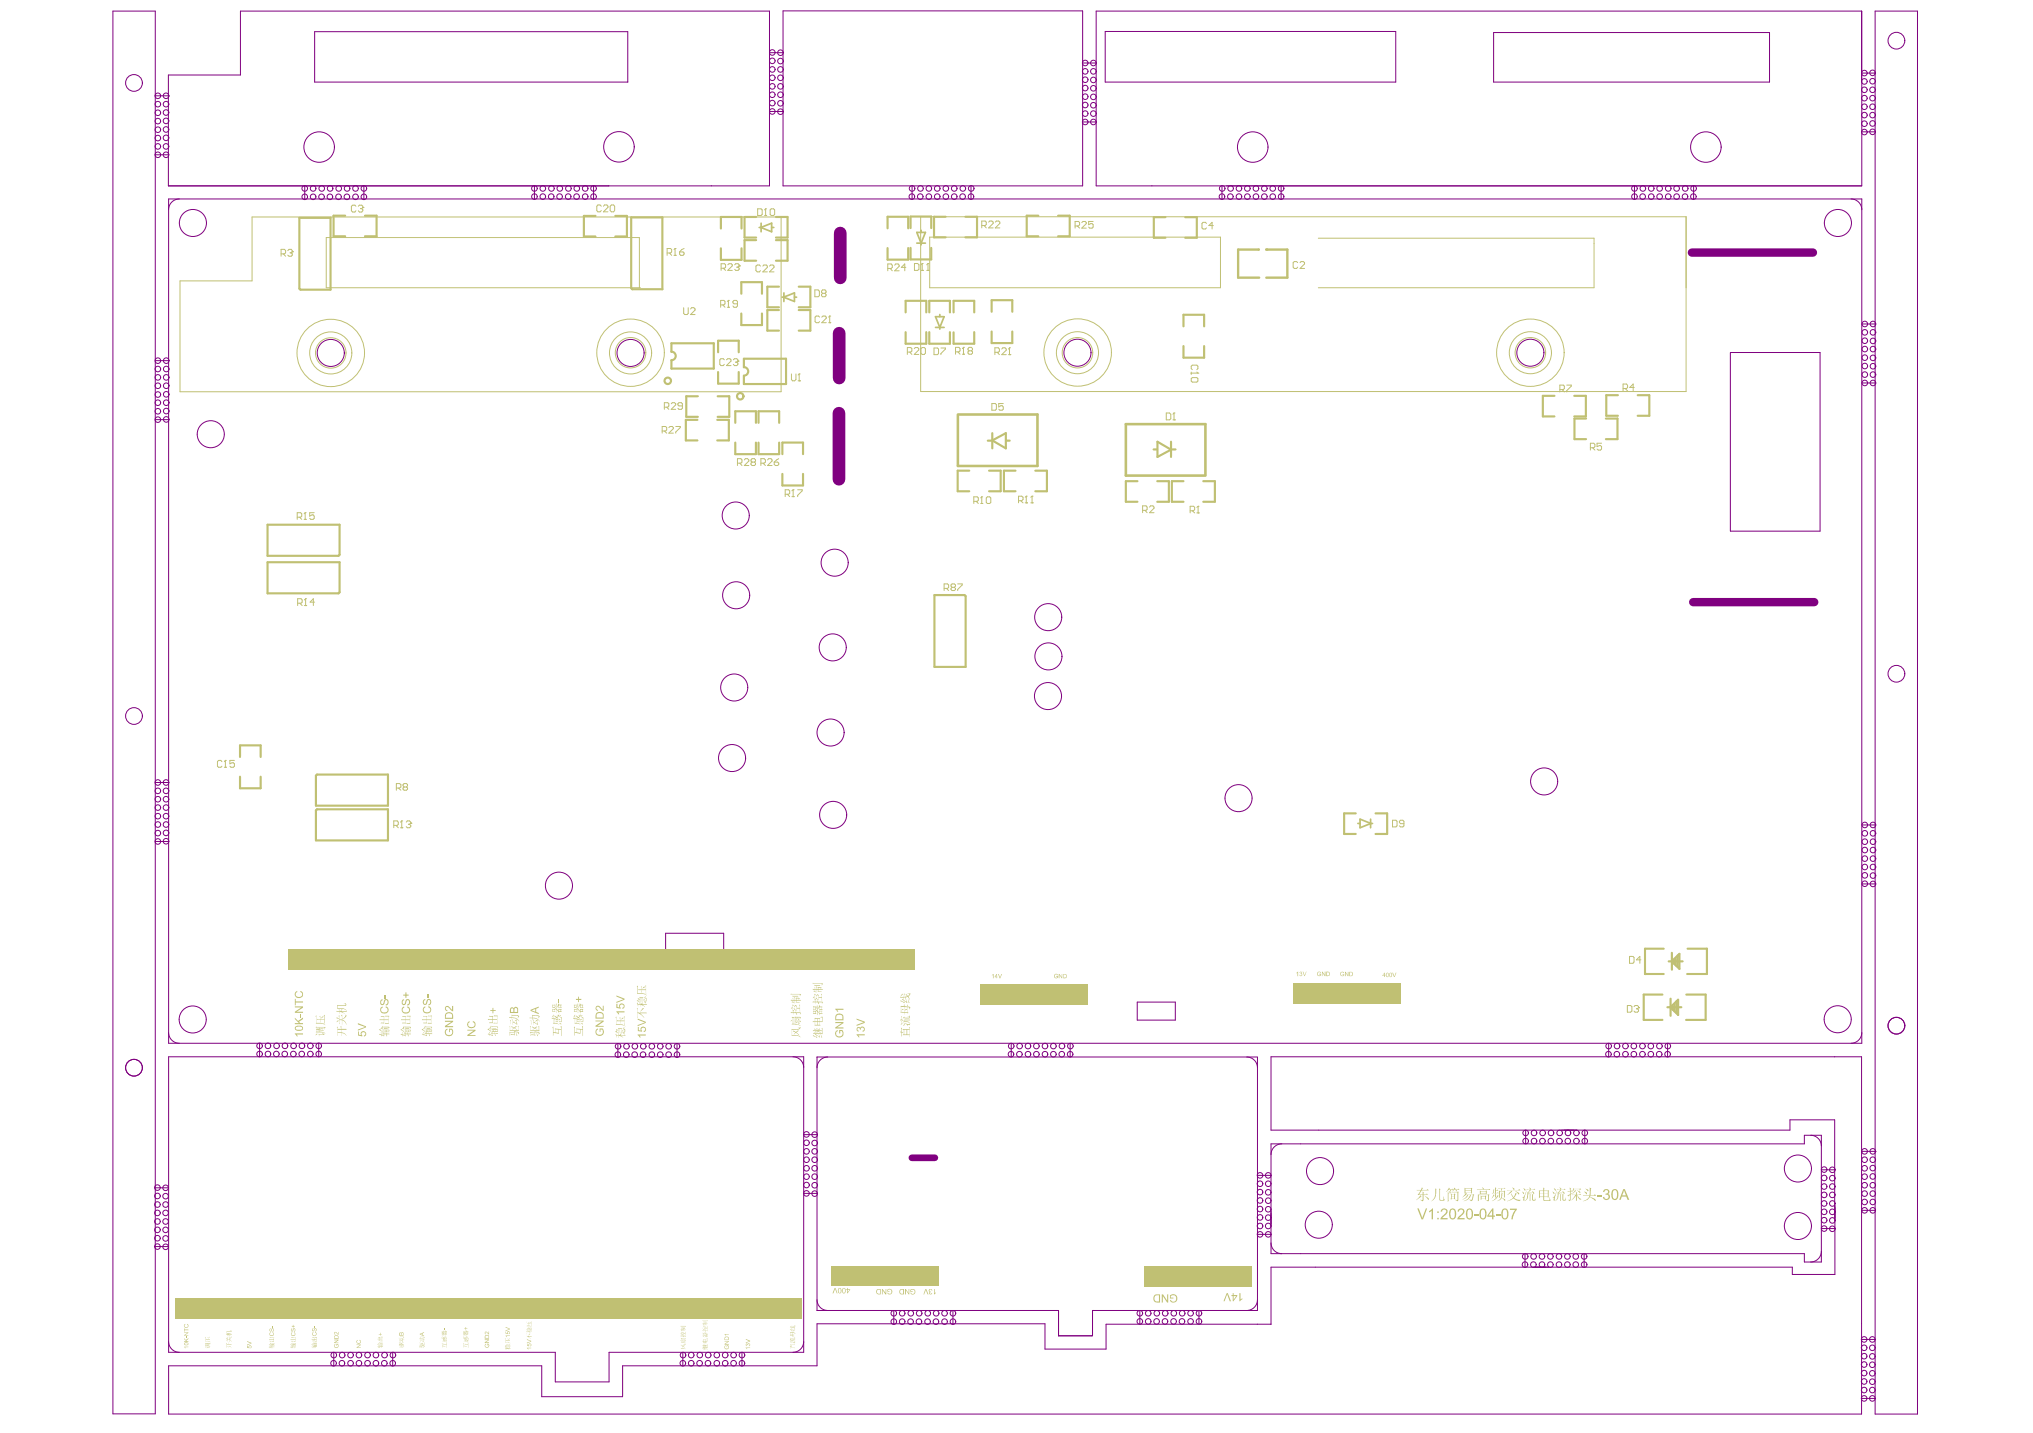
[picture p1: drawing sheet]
<svg xmlns="http://www.w3.org/2000/svg" width="287mm" height="202mm" viewBox="0 0 287 202" stroke-linecap="round" stroke-linejoin="round" font-family="sans-serif">
<g fill="none" stroke="#800080" stroke-width=".14">
<path d="M15.9 1.6h6v197.8h-6zM21.9 13.5h1.9M23.8 13.5h.1M23.8 10.6h10.1v-9h74.7v24.6h-84.8zM44.4 4.5h44.2v7.1h-44.2zM108.6 15.7h1.9M108.6 7.4h1.9M110.5 1.5h42.2v24.7h-42.2zM152.7 17.2h1.9M152.7 8.9h1.9M154.6 1.6h108l.1 24.6h-108.1zM155.9 4.4h41v7.2h-41z"/>
<path d="M210.7 4.6h38.9v7h-38.9zM262.6 10.3h1.9M262.6 1.6v10M262.6 18.6h1.9M264.5 1.6h6v197.9h-6zM21.9 21.8h1.9M23.8 28.1h238.9v119.1h-238.9zM25.3 28.1a1.52 1.52 0 0 0-1.5 1.5M43 26.2v1.9M51.3 26.2v1.9M75.4 26.2v1.9M83.7 26.2v1.9"/>
<path d="M85.9 26.2h.1M100.3 26.2h.1M128.7 26.2v1.9M137 26.2v1.9M162.5 26.2h.1M172.4 26.2v1.9M180.7 26.2v1.9M230.6 26.2v1.9M238.9 26.2v1.9M261.1 28.1a1.52 1.52 0 0 1 1.6 1.5M21.9 59.2h1.9M21.9 50.9h1.9"/>
<path d="M244.1 49.7h12.7v25.2h-12.7zM262.7 54h1.9M262.7 45.7h1.9M21.9 118.7h1.9M21.9 110.4h1.9M262.7 116.4h1.9M93.9 131.6h8.2v2.6h-8.2zM262.7 124.7h1.9M23.8 145.7a1.51 1.51 0 0 0 1.5 1.5M23.8 149.1h89.6v41.7h-27.5v4.1h-7.6v-4.1h-54.5zM36.6 147.2v1.9M45 147.2v1.9"/>
<path d="M87.2 147.2v1.9M95.5 147.2v1.9M111.9 149.1a1.52 1.52 0 0 1 1.5 1.5M116.8 149.1a1.52 1.52 0 0 0-1.5 1.5M142.7 147.2v1.9M151 147.2v1.9M160.4 141.4h5.4v2.5h-5.4zM175.9 149.1a1.52 1.52 0 0 1 1.5 1.5M215.2 159.4v1.9M223.6 159.4v1.9M226.9 147.2v1.9M235.3 147.2v1.9"/>
<path d="M262.7 145.7a1.51 1.51 0 0 1-1.6 1.5M21.8 175.8h1.9M21.8 167.6h1.9M113.4 168.3h1.9M113.4 160.1h1.9M177.4 174.1h1.9M177.4 165.8h1.9M179.3 175.3a1.51 1.51 0 0 0 1.5 1.5M179.3 161.4h75.3v-1.3h2.4v17.9h-2.4v-1.2h-75.3zM180.8 161.4a1.52 1.52 0 0 0-1.5 1.5M215.1 176.9v1.8M223.5 176.9v1.8"/>
<path d="M255.4 160.1a1.52 1.52 0 0 1 1.6 1.6M257 176.5a1.51 1.51 0 0 1-1.6 1.5M257 173.3h1.9M257 165h1.9M258.9 170v9.8h-6v-1.1h-73.6v8.1h-23.3v3.5h-8.6v-3.6h-32.1v6h-27.5v4.3h-11.4v-4.3h-52.6v6.8h238.8v-50.4h-83.3v10.3h73.2v-1.4h6.3l.1 12.3M262.7 170.7h1.9M262.7 162.4h1.9M264.5 162.4h.1M23.8 189.2a1.51 1.51 0 0 0 1.5 1.6M47.1 190.8v1.9M55.4 190.8v1.9M96.3 190.8v1.9"/>
<path d="M104.7 190.8v1.9M113.4 189.2a1.51 1.51 0 0 1-1.5 1.6M115.3 184.9h.1M115.3 183.3a1.51 1.51 0 0 0 1.5 1.6M115.3 184.9v-35.8h62.1v35.8h-23.3M115.3 184.9h34v3.5h4.8M126.1 184.9v1.9M134.4 184.9v1.9M149.3 188.4h.1M154.1 184.9h.1M154.1 188.4h.1M154.1 184.9v3.5"/>
<path d="M160.8 184.9v1.9M169.1 184.9v1.9M177.4 183.3a1.51 1.51 0 0 1-1.5 1.6M262.6 197.3h1.9M262.6 188.9h1.9"/>
<circle cx="18.9" cy="11.7" r="1.18"/>
<circle cx="22.3" cy="17.1" r=".39"/>
<circle cx="22.3" cy="19.5" r=".39"/>
<circle cx="22.3" cy="18.3" r=".39"/>
<circle cx="22.3" cy="15.9" r=".39"/>
<circle cx="22.3" cy="14.7" r=".39"/>
<circle cx="22.3" cy="13.5" r=".39"/>
<circle cx="23.4" cy="15.9" r=".39"/>
<circle cx="23.4" cy="18.3" r=".39"/>
<circle cx="23.4" cy="17.1" r=".39"/>
<circle cx="23.4" cy="14.7" r=".39"/>
<circle cx="23.4" cy="13.5" r=".39"/>
<circle cx="23.4" cy="19.4" r=".39"/>
<circle cx="109" cy="13.4" r=".39"/>
<circle cx="109" cy="14.5" r=".39"/>
<circle cx="109" cy="7.4" r=".39"/>
<circle cx="109" cy="8.6" r=".39"/>
<circle cx="109" cy="15.7" r=".39"/>
<circle cx="109" cy="9.8" r=".39"/>
<circle cx="109" cy="12.2" r=".39"/>
<circle cx="109" cy="11" r=".39"/>
<circle cx="110.1" cy="13.4" r=".39"/>
<circle cx="110.1" cy="15.8" r=".39"/>
<circle cx="110.1" cy="8.6" r=".39"/>
<circle cx="110.1" cy="7.4" r=".39"/>
<circle cx="110.1" cy="9.8" r=".39"/>
<circle cx="110.1" cy="14.6" r=".39"/>
<circle cx="110.1" cy="12.2" r=".39"/>
<circle cx="110.1" cy="11" r=".39"/>
<circle cx="153.1" cy="14.8" r=".39"/>
<circle cx="153.1" cy="10.1" r=".39"/>
<circle cx="153.1" cy="17.2" r=".39"/>
<circle cx="153.1" cy="16" r=".39"/>
<circle cx="153.1" cy="8.9" r=".39"/>
<circle cx="153.1" cy="12.4" r=".39"/>
<circle cx="153.1" cy="13.6" r=".39"/>
<circle cx="153.1" cy="11.2" r=".39"/>
<circle cx="154.2" cy="13.7" r=".39"/>
<circle cx="154.2" cy="11.3" r=".39"/>
<circle cx="154.2" cy="12.5" r=".39"/>
<circle cx="154.2" cy="10.1" r=".39"/>
<circle cx="154.2" cy="17.2" r=".39"/>
<circle cx="154.2" cy="8.9" r=".39"/>
<circle cx="154.2" cy="16" r=".39"/>
<circle cx="154.2" cy="14.8" r=".39"/>
<circle cx="263" cy="15.1" r=".39"/>
<circle cx="263" cy="13.8" r=".39"/>
<circle cx="263" cy="10.3" r=".39"/>
<circle cx="263" cy="12.7" r=".39"/>
<circle cx="263" cy="17.4" r=".39"/>
<circle cx="263" cy="11.5" r=".39"/>
<circle cx="263" cy="18.6" r=".39"/>
<circle cx="263" cy="16.2" r=".39"/>
<circle cx="264.2" cy="15.1" r=".39"/>
<circle cx="264.2" cy="13.8" r=".39"/>
<circle cx="264.2" cy="11.5" r=".39"/>
<circle cx="264.2" cy="18.6" r=".39"/>
<circle cx="264.2" cy="12.7" r=".39"/>
<circle cx="264.2" cy="17.4" r=".39"/>
<circle cx="264.2" cy="10.3" r=".39"/>
<circle cx="264.2" cy="16.2" r=".39"/>
<circle cx="267.5" cy="5.7" r="1.18"/>
<circle cx="22.3" cy="21.8" r=".39"/>
<circle cx="22.3" cy="20.7" r=".39"/>
<circle cx="23.4" cy="21.8" r=".39"/>
<circle cx="23.4" cy="20.7" r=".39"/>
<circle cx="27.2" cy="31.5" r="1.91"/>
<circle cx="43" cy="27.8" r=".39"/>
<circle cx="43" cy="26.6" r=".39"/>
<circle cx="44.2" cy="27.8" r=".39"/>
<circle cx="44.2" cy="26.6" r=".39"/>
<circle cx="45" cy="20.7" r="2.15"/>
<circle cx="45.4" cy="27.8" r=".39"/>
<circle cx="45.4" cy="26.6" r=".39"/>
<circle cx="46.5" cy="27.8" r=".39"/>
<circle cx="46.6" cy="26.6" r=".39"/>
<circle cx="47.8" cy="27.8" r=".39"/>
<circle cx="47.8" cy="26.6" r=".39"/>
<circle cx="48.9" cy="27.8" r=".39"/>
<circle cx="49" cy="26.6" r=".39"/>
<circle cx="50.2" cy="27.8" r=".39"/>
<circle cx="50.2" cy="26.6" r=".39"/>
<circle cx="51.3" cy="27.8" r=".39"/>
<circle cx="51.3" cy="26.6" r=".39"/>
<circle cx="75.4" cy="27.7" r=".39"/>
<circle cx="75.4" cy="26.6" r=".39"/>
<circle cx="76.6" cy="27.7" r=".39"/>
<circle cx="76.6" cy="26.6" r=".39"/>
<circle cx="77.8" cy="27.7" r=".39"/>
<circle cx="77.8" cy="26.6" r=".39"/>
<circle cx="78.9" cy="27.7" r=".39"/>
<circle cx="79" cy="26.6" r=".39"/>
<circle cx="80.2" cy="27.7" r=".39"/>
<circle cx="80.2" cy="26.6" r=".39"/>
<circle cx="81.3" cy="27.7" r=".39"/>
<circle cx="81.4" cy="26.6" r=".39"/>
<circle cx="82.6" cy="27.7" r=".39"/>
<circle cx="82.6" cy="26.6" r=".39"/>
<circle cx="83.7" cy="27.7" r=".39"/>
<circle cx="83.7" cy="26.6" r=".39"/>
<circle cx="87.3" cy="20.7" r="2.15"/>
<circle cx="128.6" cy="27.7" r=".39"/>
<circle cx="128.7" cy="26.6" r=".39"/>
<circle cx="129.8" cy="27.7" r=".39"/>
<circle cx="129.9" cy="26.6" r=".39"/>
<circle cx="131" cy="27.7" r=".39"/>
<circle cx="131" cy="26.6" r=".39"/>
<circle cx="132.2" cy="27.7" r=".39"/>
<circle cx="132.2" cy="26.6" r=".39"/>
<circle cx="133.4" cy="27.7" r=".39"/>
<circle cx="133.4" cy="26.6" r=".39"/>
<circle cx="134.6" cy="27.7" r=".39"/>
<circle cx="134.6" cy="26.6" r=".39"/>
<circle cx="135.8" cy="27.7" r=".39"/>
<circle cx="135.8" cy="26.6" r=".39"/>
<circle cx="137" cy="27.7" r=".39"/>
<circle cx="137" cy="26.6" r=".39"/>
<circle cx="172.4" cy="27.7" r=".39"/>
<circle cx="172.4" cy="26.6" r=".39"/>
<circle cx="173.6" cy="27.7" r=".39"/>
<circle cx="173.6" cy="26.6" r=".39"/>
<circle cx="174.8" cy="27.7" r=".39"/>
<circle cx="174.8" cy="26.6" r=".39"/>
<circle cx="176" cy="27.7" r=".39"/>
<circle cx="176" cy="26.6" r=".39"/>
<circle cx="176.7" cy="20.7" r="2.15"/>
<circle cx="177.2" cy="27.7" r=".39"/>
<circle cx="177.2" cy="26.6" r=".39"/>
<circle cx="178.4" cy="27.7" r=".39"/>
<circle cx="178.4" cy="26.6" r=".39"/>
<circle cx="179.6" cy="27.7" r=".39"/>
<circle cx="179.6" cy="26.6" r=".39"/>
<circle cx="180.7" cy="27.7" r=".39"/>
<circle cx="180.7" cy="26.6" r=".39"/>
<circle cx="230.6" cy="27.7" r=".39"/>
<circle cx="230.6" cy="26.6" r=".39"/>
<circle cx="231.7" cy="27.7" r=".39"/>
<circle cx="231.8" cy="26.6" r=".39"/>
<circle cx="233" cy="27.7" r=".39"/>
<circle cx="233" cy="26.6" r=".39"/>
<circle cx="234.1" cy="27.7" r=".39"/>
<circle cx="234.1" cy="26.6" r=".39"/>
<circle cx="235.3" cy="27.7" r=".39"/>
<circle cx="235.3" cy="26.6" r=".39"/>
<circle cx="236.5" cy="27.7" r=".39"/>
<circle cx="236.5" cy="26.6" r=".39"/>
<circle cx="237.7" cy="27.7" r=".39"/>
<circle cx="237.7" cy="26.6" r=".39"/>
<circle cx="238.9" cy="27.7" r=".39"/>
<circle cx="238.9" cy="26.6" r=".39"/>
<circle cx="240.7" cy="20.7" r="2.15"/>
<circle cx="259.3" cy="31.5" r="1.91"/>
<circle cx="22.3" cy="54.4" r=".39"/>
<circle cx="22.3" cy="56.8" r=".39"/>
<circle cx="22.3" cy="58" r=".39"/>
<circle cx="22.3" cy="50.9" r=".39"/>
<circle cx="22.3" cy="53.2" r=".39"/>
<circle cx="22.3" cy="55.7" r=".39"/>
<circle cx="22.3" cy="52.1" r=".39"/>
<circle cx="22.3" cy="59.2" r=".39"/>
<circle cx="23.5" cy="55.6" r=".39"/>
<circle cx="23.5" cy="54.4" r=".39"/>
<circle cx="23.5" cy="59.2" r=".39"/>
<circle cx="23.5" cy="50.9" r=".39"/>
<circle cx="23.5" cy="56.8" r=".39"/>
<circle cx="23.5" cy="58" r=".39"/>
<circle cx="23.5" cy="53.2" r=".39"/>
<circle cx="23.5" cy="52.1" r=".39"/>
<circle cx="46.7" cy="49.8" r="1.91"/>
<circle cx="89" cy="49.8" r="1.91"/>
<circle cx="152" cy="49.8" r="1.91"/>
<circle cx="215.9" cy="49.8" r="1.91"/>
<circle cx="263.1" cy="51.6" r=".39"/>
<circle cx="263.1" cy="49.2" r=".39"/>
<circle cx="263.1" cy="54" r=".39"/>
<circle cx="263.1" cy="45.7" r=".39"/>
<circle cx="263.1" cy="46.9" r=".39"/>
<circle cx="263.1" cy="52.8" r=".39"/>
<circle cx="263.1" cy="50.5" r=".39"/>
<circle cx="263.1" cy="48.1" r=".39"/>
<circle cx="264.2" cy="49.2" r=".39"/>
<circle cx="264.2" cy="50.5" r=".39"/>
<circle cx="264.2" cy="48.1" r=".39"/>
<circle cx="264.2" cy="54" r=".39"/>
<circle cx="264.2" cy="45.7" r=".39"/>
<circle cx="264.2" cy="46.9" r=".39"/>
<circle cx="264.2" cy="52.8" r=".39"/>
<circle cx="264.2" cy="51.7" r=".39"/>
<circle cx="29.7" cy="61.3" r="1.91"/>
<circle cx="103.8" cy="72.7" r="1.91"/>
<circle cx="117.8" cy="79.4" r="1.91"/>
<circle cx="103.6" cy="97" r="1.91"/>
<circle cx="103.9" cy="84" r="1.91"/>
<circle cx="117.5" cy="91.3" r="1.91"/>
<circle cx="147.8" cy="98.2" r="1.91"/>
<circle cx="147.9" cy="87.1" r="1.91"/>
<circle cx="147.9" cy="92.6" r="1.91"/>
<circle cx="267.5" cy="95" r="1.18"/>
<circle cx="18.9" cy="101" r="1.18"/>
<circle cx="22.3" cy="110.4" r=".39"/>
<circle cx="22.3" cy="117.5" r=".39"/>
<circle cx="22.3" cy="116.3" r=".39"/>
<circle cx="22.3" cy="115.1" r=".39"/>
<circle cx="22.3" cy="113.9" r=".39"/>
<circle cx="22.3" cy="112.7" r=".39"/>
<circle cx="22.3" cy="118.7" r=".39"/>
<circle cx="22.3" cy="111.6" r=".39"/>
<circle cx="23.4" cy="110.4" r=".39"/>
<circle cx="23.4" cy="118.7" r=".39"/>
<circle cx="23.4" cy="116.3" r=".39"/>
<circle cx="23.4" cy="115.1" r=".39"/>
<circle cx="23.4" cy="113.9" r=".39"/>
<circle cx="23.4" cy="112.7" r=".39"/>
<circle cx="23.4" cy="111.6" r=".39"/>
<circle cx="23.4" cy="117.5" r=".39"/>
<circle cx="103.3" cy="106.9" r="1.91"/>
<circle cx="117.2" cy="103.3" r="1.91"/>
<circle cx="117.5" cy="114.9" r="1.91"/>
<circle cx="174.7" cy="112.6" r="1.91"/>
<circle cx="217.8" cy="110.2" r="1.91"/>
<circle cx="263.1" cy="119.9" r=".39"/>
<circle cx="263.1" cy="118.7" r=".39"/>
<circle cx="263.1" cy="117.6" r=".39"/>
<circle cx="263.1" cy="116.4" r=".39"/>
<circle cx="264.2" cy="119.9" r=".39"/>
<circle cx="264.2" cy="118.7" r=".39"/>
<circle cx="264.2" cy="117.6" r=".39"/>
<circle cx="264.2" cy="116.4" r=".39"/>
<circle cx="78.9" cy="124.9" r="1.91"/>
<circle cx="263.1" cy="124.7" r=".39"/>
<circle cx="263.1" cy="123.5" r=".39"/>
<circle cx="263.1" cy="121.1" r=".39"/>
<circle cx="263.1" cy="122.3" r=".39"/>
<circle cx="264.2" cy="121.1" r=".39"/>
<circle cx="264.2" cy="122.3" r=".39"/>
<circle cx="264.2" cy="124.7" r=".39"/>
<circle cx="264.2" cy="123.5" r=".39"/>
<circle cx="18.9" cy="150.6" r="1.18"/>
<circle cx="27.2" cy="143.8" r="1.91"/>
<circle cx="36.6" cy="147.5" r=".39"/>
<circle cx="36.6" cy="148.7" r=".39"/>
<circle cx="37.8" cy="147.5" r=".39"/>
<circle cx="37.8" cy="148.7" r=".39"/>
<circle cx="39" cy="148.7" r=".39"/>
<circle cx="39" cy="147.5" r=".39"/>
<circle cx="40.2" cy="148.7" r=".39"/>
<circle cx="40.2" cy="147.5" r=".39"/>
<circle cx="41.4" cy="148.7" r=".39"/>
<circle cx="41.4" cy="147.5" r=".39"/>
<circle cx="42.6" cy="148.7" r=".39"/>
<circle cx="42.6" cy="147.5" r=".39"/>
<circle cx="43.8" cy="147.5" r=".39"/>
<circle cx="43.8" cy="148.7" r=".39"/>
<circle cx="45" cy="147.5" r=".39"/>
<circle cx="45" cy="148.7" r=".39"/>
<circle cx="87.2" cy="148.8" r=".39"/>
<circle cx="87.2" cy="147.6" r=".39"/>
<circle cx="88.4" cy="148.8" r=".39"/>
<circle cx="88.4" cy="147.6" r=".39"/>
<circle cx="89.5" cy="148.8" r=".39"/>
<circle cx="89.6" cy="147.6" r=".39"/>
<circle cx="90.7" cy="148.8" r=".39"/>
<circle cx="90.7" cy="147.6" r=".39"/>
<circle cx="92" cy="147.6" r=".39"/>
<circle cx="92" cy="148.8" r=".39"/>
<circle cx="93.1" cy="147.6" r=".39"/>
<circle cx="93.1" cy="148.8" r=".39"/>
<circle cx="94.3" cy="147.6" r=".39"/>
<circle cx="94.3" cy="148.8" r=".39"/>
<circle cx="95.5" cy="147.6" r=".39"/>
<circle cx="95.5" cy="148.8" r=".39"/>
<circle cx="142.6" cy="148.7" r=".39"/>
<circle cx="142.7" cy="147.6" r=".39"/>
<circle cx="143.8" cy="148.7" r=".39"/>
<circle cx="143.8" cy="147.6" r=".39"/>
<circle cx="145" cy="147.6" r=".39"/>
<circle cx="145" cy="148.7" r=".39"/>
<circle cx="146.2" cy="147.6" r=".39"/>
<circle cx="146.2" cy="148.7" r=".39"/>
<circle cx="147.4" cy="147.6" r=".39"/>
<circle cx="147.4" cy="148.7" r=".39"/>
<circle cx="148.6" cy="147.6" r=".39"/>
<circle cx="148.6" cy="148.7" r=".39"/>
<circle cx="149.8" cy="148.7" r=".39"/>
<circle cx="149.8" cy="147.6" r=".39"/>
<circle cx="151" cy="148.7" r=".39"/>
<circle cx="151" cy="147.6" r=".39"/>
<circle cx="215.2" cy="159.8" r=".39"/>
<circle cx="216.4" cy="159.8" r=".39"/>
<circle cx="217.6" cy="159.8" r=".39"/>
<circle cx="218.8" cy="159.8" r=".39"/>
<circle cx="220" cy="159.8" r=".39"/>
<circle cx="221.2" cy="159.8" r=".39"/>
<circle cx="222.4" cy="159.8" r=".39"/>
<circle cx="223.6" cy="159.8" r=".39"/>
<circle cx="226.9" cy="148.7" r=".39"/>
<circle cx="226.9" cy="147.6" r=".39"/>
<circle cx="228.1" cy="148.7" r=".39"/>
<circle cx="228.1" cy="147.6" r=".39"/>
<circle cx="229.3" cy="147.6" r=".39"/>
<circle cx="229.3" cy="148.7" r=".39"/>
<circle cx="230.5" cy="147.6" r=".39"/>
<circle cx="230.5" cy="148.7" r=".39"/>
<circle cx="231.7" cy="147.6" r=".39"/>
<circle cx="231.7" cy="148.7" r=".39"/>
<circle cx="232.9" cy="147.6" r=".39"/>
<circle cx="232.9" cy="148.7" r=".39"/>
<circle cx="234.1" cy="148.7" r=".39"/>
<circle cx="234.1" cy="147.6" r=".39"/>
<circle cx="235.3" cy="148.7" r=".39"/>
<circle cx="235.3" cy="147.6" r=".39"/>
<circle cx="259.3" cy="143.8" r="1.91"/>
<circle cx="267.5" cy="144.7" r="1.18"/>
<circle cx="22.2" cy="169.9" r=".39"/>
<circle cx="22.2" cy="168.7" r=".39"/>
<circle cx="22.2" cy="173.5" r=".39"/>
<circle cx="22.2" cy="175.8" r=".39"/>
<circle cx="22.2" cy="172.3" r=".39"/>
<circle cx="22.2" cy="171.1" r=".39"/>
<circle cx="22.2" cy="174.7" r=".39"/>
<circle cx="22.2" cy="167.5" r=".39"/>
<circle cx="23.4" cy="169.9" r=".39"/>
<circle cx="23.4" cy="173.5" r=".39"/>
<circle cx="23.4" cy="172.3" r=".39"/>
<circle cx="23.4" cy="174.7" r=".39"/>
<circle cx="23.4" cy="171.1" r=".39"/>
<circle cx="23.4" cy="167.6" r=".39"/>
<circle cx="23.4" cy="168.7" r=".39"/>
<circle cx="23.4" cy="175.9" r=".39"/>
<circle cx="113.8" cy="163.6" r=".39"/>
<circle cx="113.8" cy="166" r=".39"/>
<circle cx="113.8" cy="162.4" r=".39"/>
<circle cx="113.8" cy="168.3" r=".39"/>
<circle cx="113.8" cy="161.2" r=".39"/>
<circle cx="113.8" cy="167.2" r=".39"/>
<circle cx="113.8" cy="160" r=".39"/>
<circle cx="113.8" cy="164.8" r=".39"/>
<circle cx="114.9" cy="160.1" r=".39"/>
<circle cx="114.9" cy="167.2" r=".39"/>
<circle cx="114.9" cy="161.2" r=".39"/>
<circle cx="114.9" cy="163.6" r=".39"/>
<circle cx="114.9" cy="168.4" r=".39"/>
<circle cx="114.9" cy="166" r=".39"/>
<circle cx="114.9" cy="162.4" r=".39"/>
<circle cx="114.9" cy="164.8" r=".39"/>
<circle cx="177.8" cy="169.3" r=".39"/>
<circle cx="177.8" cy="171.7" r=".39"/>
<circle cx="177.8" cy="172.9" r=".39"/>
<circle cx="177.8" cy="174.1" r=".39"/>
<circle cx="177.8" cy="167" r=".39"/>
<circle cx="177.8" cy="165.8" r=".39"/>
<circle cx="177.8" cy="168.2" r=".39"/>
<circle cx="177.8" cy="170.6" r=".39"/>
<circle cx="178.9" cy="172.9" r=".39"/>
<circle cx="178.9" cy="168.2" r=".39"/>
<circle cx="178.9" cy="170.6" r=".39"/>
<circle cx="178.9" cy="167" r=".39"/>
<circle cx="178.9" cy="174.1" r=".39"/>
<circle cx="178.9" cy="165.8" r=".39"/>
<circle cx="178.9" cy="169.4" r=".39"/>
<circle cx="178.9" cy="171.8" r=".39"/>
<circle cx="186" cy="172.8" r="1.91"/>
<circle cx="186.2" cy="165.2" r="1.91"/>
<circle cx="215.1" cy="178.4" r=".39"/>
<circle cx="215.2" cy="177.2" r=".39"/>
<circle cx="215.2" cy="161" r=".39"/>
<circle cx="216.3" cy="178.4" r=".39"/>
<circle cx="216.4" cy="177.2" r=".39"/>
<circle cx="216.4" cy="161" r=".39"/>
<circle cx="217.5" cy="177.2" r=".39"/>
<circle cx="217.5" cy="178.4" r=".39"/>
<circle cx="217.6" cy="161" r=".39"/>
<circle cx="218.7" cy="177.2" r=".39"/>
<circle cx="218.7" cy="178.4" r=".39"/>
<circle cx="218.8" cy="161" r=".39"/>
<circle cx="219.9" cy="177.2" r=".39"/>
<circle cx="219.9" cy="178.4" r=".39"/>
<circle cx="220" cy="161" r=".39"/>
<circle cx="221.1" cy="177.2" r=".39"/>
<circle cx="221.1" cy="178.4" r=".39"/>
<circle cx="221.2" cy="161" r=".39"/>
<circle cx="222.3" cy="177.2" r=".39"/>
<circle cx="222.3" cy="178.4" r=".39"/>
<circle cx="222.4" cy="161" r=".39"/>
<circle cx="223.5" cy="177.2" r=".39"/>
<circle cx="223.5" cy="178.4" r=".39"/>
<circle cx="223.6" cy="161" r=".39"/>
<circle cx="253.6" cy="172.9" r="1.91"/>
<circle cx="253.6" cy="164.8" r="1.91"/>
<circle cx="257.3" cy="165" r=".39"/>
<circle cx="257.3" cy="166.2" r=".39"/>
<circle cx="257.3" cy="167.4" r=".39"/>
<circle cx="257.3" cy="172.1" r=".39"/>
<circle cx="257.3" cy="173.3" r=".39"/>
<circle cx="257.3" cy="169.8" r=".39"/>
<circle cx="257.3" cy="168.6" r=".39"/>
<circle cx="257.3" cy="170.9" r=".39"/>
<circle cx="258.5" cy="167.4" r=".39"/>
<circle cx="258.5" cy="169.8" r=".39"/>
<circle cx="258.5" cy="172.2" r=".39"/>
<circle cx="258.5" cy="173.3" r=".39"/>
<circle cx="258.5" cy="168.6" r=".39"/>
<circle cx="258.5" cy="165" r=".39"/>
<circle cx="258.5" cy="166.2" r=".39"/>
<circle cx="258.5" cy="170.9" r=".39"/>
<circle cx="263" cy="167.2" r=".39"/>
<circle cx="263" cy="163.6" r=".39"/>
<circle cx="263" cy="166" r=".39"/>
<circle cx="263" cy="170.7" r=".39"/>
<circle cx="263" cy="168.4" r=".39"/>
<circle cx="263" cy="162.4" r=".39"/>
<circle cx="263" cy="169.6" r=".39"/>
<circle cx="263" cy="164.8" r=".39"/>
<circle cx="264.2" cy="167.2" r=".39"/>
<circle cx="264.2" cy="164.8" r=".39"/>
<circle cx="264.2" cy="170.7" r=".39"/>
<circle cx="264.2" cy="168.4" r=".39"/>
<circle cx="264.2" cy="163.6" r=".39"/>
<circle cx="264.2" cy="162.4" r=".39"/>
<circle cx="264.2" cy="166" r=".39"/>
<circle cx="264.2" cy="169.6" r=".39"/>
<circle cx="47.1" cy="192.3" r=".39"/>
<circle cx="47.1" cy="191.2" r=".39"/>
<circle cx="48.2" cy="192.3" r=".39"/>
<circle cx="48.3" cy="191.2" r=".39"/>
<circle cx="49.5" cy="191.2" r=".39"/>
<circle cx="49.5" cy="192.3" r=".39"/>
<circle cx="50.6" cy="191.2" r=".39"/>
<circle cx="50.6" cy="192.3" r=".39"/>
<circle cx="51.9" cy="191.2" r=".39"/>
<circle cx="51.9" cy="192.3" r=".39"/>
<circle cx="53" cy="191.2" r=".39"/>
<circle cx="53" cy="192.3" r=".39"/>
<circle cx="54.2" cy="192.3" r=".39"/>
<circle cx="54.2" cy="191.2" r=".39"/>
<circle cx="55.4" cy="192.3" r=".39"/>
<circle cx="55.4" cy="191.2" r=".39"/>
<circle cx="96.3" cy="192.3" r=".39"/>
<circle cx="96.4" cy="191.2" r=".39"/>
<circle cx="97.5" cy="191.2" r=".39"/>
<circle cx="97.5" cy="192.3" r=".39"/>
<circle cx="98.7" cy="192.3" r=".39"/>
<circle cx="98.7" cy="191.2" r=".39"/>
<circle cx="99.9" cy="192.3" r=".39"/>
<circle cx="99.9" cy="191.2" r=".39"/>
<circle cx="101.1" cy="191.2" r=".39"/>
<circle cx="101.1" cy="192.3" r=".39"/>
<circle cx="102.3" cy="191.2" r=".39"/>
<circle cx="102.3" cy="192.3" r=".39"/>
<circle cx="103.5" cy="191.2" r=".39"/>
<circle cx="103.5" cy="192.3" r=".39"/>
<circle cx="104.7" cy="191.2" r=".39"/>
<circle cx="104.7" cy="192.3" r=".39"/>
<circle cx="126.1" cy="185.3" r=".39"/>
<circle cx="126.1" cy="186.4" r=".39"/>
<circle cx="127.3" cy="185.3" r=".39"/>
<circle cx="127.3" cy="186.4" r=".39"/>
<circle cx="128.5" cy="186.4" r=".39"/>
<circle cx="128.5" cy="185.3" r=".39"/>
<circle cx="129.6" cy="186.4" r=".39"/>
<circle cx="129.7" cy="185.3" r=".39"/>
<circle cx="130.9" cy="186.4" r=".39"/>
<circle cx="130.9" cy="185.3" r=".39"/>
<circle cx="132" cy="186.4" r=".39"/>
<circle cx="132.1" cy="185.3" r=".39"/>
<circle cx="133.3" cy="185.3" r=".39"/>
<circle cx="133.3" cy="186.4" r=".39"/>
<circle cx="134.4" cy="185.3" r=".39"/>
<circle cx="134.4" cy="186.4" r=".39"/>
<circle cx="160.8" cy="185.3" r=".39"/>
<circle cx="160.8" cy="186.4" r=".39"/>
<circle cx="162" cy="186.4" r=".39"/>
<circle cx="162" cy="185.3" r=".39"/>
<circle cx="163.2" cy="186.4" r=".39"/>
<circle cx="163.2" cy="185.3" r=".39"/>
<circle cx="164.4" cy="186.4" r=".39"/>
<circle cx="164.4" cy="185.3" r=".39"/>
<circle cx="165.6" cy="186.4" r=".39"/>
<circle cx="165.6" cy="185.3" r=".39"/>
<circle cx="166.7" cy="186.4" r=".39"/>
<circle cx="166.8" cy="185.3" r=".39"/>
<circle cx="168" cy="185.3" r=".39"/>
<circle cx="168" cy="186.4" r=".39"/>
<circle cx="169.1" cy="185.3" r=".39"/>
<circle cx="169.1" cy="186.4" r=".39"/>
<circle cx="263" cy="191.3" r=".39"/>
<circle cx="263" cy="197.3" r=".39"/>
<circle cx="263" cy="190.1" r=".39"/>
<circle cx="263" cy="192.5" r=".39"/>
<circle cx="263" cy="193.7" r=".39"/>
<circle cx="263" cy="194.9" r=".39"/>
<circle cx="263" cy="196.1" r=".39"/>
<circle cx="263" cy="188.9" r=".39"/>
<circle cx="264.1" cy="192.5" r=".39"/>
<circle cx="264.1" cy="193.7" r=".39"/>
<circle cx="264.1" cy="194.9" r=".39"/>
<circle cx="264.1" cy="197.3" r=".39"/>
<circle cx="264.1" cy="190.1" r=".39"/>
<circle cx="264.1" cy="191.3" r=".39"/>
<circle cx="264.1" cy="196.1" r=".39"/>
<circle cx="264.1" cy="188.9" r=".39"/>
</g>
<path d="M128.6 163.3h3.3" fill="none" stroke="#800080" stroke-width=".94"/>
<path d="M118.5 32.9v6.3M118.4 58.3v9.3M118.4 47v6.3" fill="none" stroke="#800080" stroke-width="1.8"/>
<path d="M238.7 35.6h17.1M238.9 84.9h17" fill="none" stroke="#800080" stroke-width="1.2"/>
<path d="M217.7 58.7h1.6M217.7 55.8h1.6M236.2 135.5v.4" fill="none" stroke="#c0c073" stroke-width=".3"/>
<path d="M191.6 116.2h.3M193.4 116.2h.2" fill="none" stroke="#c0c073" stroke-width=".24"/>
<circle cx="178.6" cy="35.2" r=".17" fill="#c0c073"/>
<path d="M177.6 35.2h-2.9v4h2.9M178.6 35.2h3v4h-3" fill="none" stroke="#c0c073" stroke-width=".33"/>
<g fill="none" stroke="#c0c073" stroke-width=".3">
<path d="M42.2 30.7h4.4v10.2h-4.2l-.2-.2zM48.7 30.4h-1.6v2.9h1.6M51.5 30.4h1.6v2.9h-1.6M84 30.5h-1.6v2.9h1.6M86.8 30.5h1.6v2.9h-1.6M89 30.7h4.4v10.1h-4.2l-.2-.1zM101.7 32.2v-1.6h2.9v1.6M101.7 35v1.7h2.9v-1.7M106.7 30.6h-1.7v2.9h1.7M106.7 33.9h-1.7v2.9h1.7M109.5 30.6h1.6v2.9h-1.6M109.5 33.9h1.6v2.9h-1.6"/>
<path d="M125.2 32.2v-1.6h2.9v1.6M125.2 35v1.6h2.9v-1.6M128.5 32.2v-1.7h2.9v1.7M128.5 35v1.6h2.9v-1.6M133.4 30.6h-1.6v2.9h1.6M136.2 30.6h1.6v2.9h-1.6M146.5 30.4h-1.7v2.9h1.7M149.3 30.4h1.6v2.9h-1.6M164.4 30.6h-1.6v2.9h1.6M167.2 30.6h1.6v2.9h-1.6M94.7 49.6v-1.2h6v3.6h-6v-1.2M98.4 59.2h-1.6v2.9h1.6"/>
<path d="M98.5 55.9h-1.7v2.9h1.7M101.2 59.2h1.6v2.9h-1.6M101.2 55.9h1.7v2.9h-1.7M101.3 49.7v-1.6h2.9v1.6M101.3 52.5v1.6h2.9v-1.6M103.7 59.6v-1.6h2.9v1.6M104.6 41.4v-1.6h2.9v1.6M104.6 44.2v1.7h2.9v-1.7M104.9 51.8v-1.2h6v3.6h-6v-1.2M107 59.6v-1.6h2.9v1.6M109.9 43.7h-1.6v2.9h1.6M109.9 40.4h-1.6v2.9h1.6"/>
<path d="M112.7 43.7h1.6v2.9h-1.6M112.7 40.4h1.6v2.9h-1.6M127.8 44.1v-1.7h2.9v1.7M127.8 46.9v1.6h2.9v-1.6M131.1 44.1v-1.7h2.9v1.7M131.1 46.9v1.6h2.9v-1.6M134.5 44.1v-1.7h2.9v1.7M137.4 46.9v1.6h-2.9v-1.6M139.9 44v-1.7h2.9v1.7M139.9 46.8v1.6h2.9v-1.6M167 46v-1.6h2.9v1.6M167 48.8v1.7h2.9v-1.7"/>
<path d="M217.7 55.8v2.9M222.1 55.8h1.6v2.9h-1.6M223.8 59h-1.7v2.9h1.7M226.5 59h1.7v2.9h-1.7M228.2 55.7h-1.6v3h1.6M231 55.7h1.7v3h-1.7M37.7 79.3h10.2v4.2l-.1 .2h-10.1zM37.7 74h10.2v4.3l-.1 .1h-10.1zM103.7 62.4v1.7h2.9v-1.7M107 62.4v1.7h2.9v-1.7M110.4 64.1v-1.7h2.9v1.7M110.4 66.8v1.7h2.9v-1.7"/>
<path d="M136.7 66.4h-1.6v2.9h1.6M139.4 62.2h.4M139.5 66.4h1.7v2.9h-1.7M140 61.1v2.1M140 62.1l1.9-1v2.1zM142 62.2h.4M143.3 66.4h-1.7v2.9h1.7M146.1 66.4h1.6v2.9h-1.6M160.5 67.9h-1.7v2.9h1.7M162.7 63.4h.5M163.3 67.9h1.6v2.9h-1.6M163.3 62.3l1.9 1.1-1.9 1.1z"/>
<path d="M165.2 62.3v2.2M165.4 63.4h.4M167 67.9h-1.7v2.9h1.7M169.8 67.9h1.6v2.9h-1.6M131.8 83.9h4.3l.1 .2v10h-4.4zM33.9 106.8v-1.7h2.9v1.7M33.9 109.6v1.6h2.9v-1.6M44.6 109.4l.1-.1h10v4.3h-10.1zM44.6 114.3l.1-.1h10v4.3h-10.1zM191.3 114.7h-1.7v2.9h1.7M194.1 114.7h1.6v2.9h-1.6M234.7 133.8h-2.6v3.6h2.6"/>
<path d="M235.4 135.6h2M235.9 135.6l1-1v2.1l-1-1.1M235.9 134.4v2.4M236.4 135.2v1M236.7 134.8v1.6M238.1 133.8h2.7v3.6h-2.8M234.5 140.3h-2.6v3.6h2.6M235.2 142.1h2M235.7 140.9v2.4M235.7 142.1l1-1.1v2.2l-1-1.1M236 142v.4M236.2 141.7v1"/>
<path d="M236.5 141.3v1.5M237.9 140.3h2.7v3.6h-2.7"/>
</g>
<g fill="none" stroke="#c0c073" stroke-width=".24">
<path d="M107.1 32.1h.2M107.3 32.1l1.6-.6v1.2zM107.4 31.5v1.2M108.9 32.1h.3M129.3 32.8h1.3l-.7 1.5zM129.3 34.3h1.3M129.9 32.5v.3M129.9 34.3v.2M110.3 41.9h.3M110.6 41.9l1.5-.6v1.2zM110.6 41.3v1.2M112.1 41.9h.3"/>
<path d="M132 44.7h1.2l-.6 1.5zM132 46.2h1.2M132.6 44.4v.3M132.6 46.2v.2M191.9 115.6l1.5 .6-1.5 .6zM193.4 115.6v1.2"/>
</g>
<path d="M25.4 39.6h10.2v-9h74.6v24.7h-84.8zM46 33.5h44.2v7.1h-44.2zM129.9 30.6h108v24.6h-108zM131.2 33.5h41v7.1h-41zM186 33.6h38.9v7h-38.9M90.2 40.6h.1" fill="none" stroke="#c0c073" stroke-width=".14"/>
<path d="M135.1 58.5h11.3v7.2h-11.3v-7.1M170.1 67v-7.2h-11.3v7.3h11.3" fill="none" stroke="#c0c073" stroke-width=".36"/>
<g fill="#c0c073">
<path d="M161.4 178.7h15.2v2.8h-15.2z" fill-rule="evenodd"/>
<path d="M117.2 178.7h15.2v2.8h-15.2z" fill-rule="evenodd"/>
<path d="M182.4 138.8h15.2v2.9h-15.2z" fill-rule="evenodd"/>
<path d="M138.2 138.8h15.2v2.9h-15.2z" fill-rule="evenodd"/>
<path d="M24.8 183.1h88.3v2.9h-88.3z" fill-rule="evenodd"/>
<path d="M40.6 133.9h88.4v2.9h-88.4z" fill-rule="evenodd"/>
</g>
<path d="M164.5 58.3h.5l.2 .1v.7l-.2 .1h-.5zM165.5 59.2h.3M165.6 58.3h.1M165.6 58.3v.9M165.6 58.3l-.1 .1M220.1 55h.4l.2-.2v-.3l-.2-.2h-.4v1M220.4 55l.3 .3M221 54.3h.7v.2l-.7 .6v.2" fill="none" stroke="#c0c073" stroke-width=".14"/>
<g fill="#c0c073">
<path d="M131.8 181.8h.1v.6l.1-.1-.2 .3z"/>
<path d="M131.1 181.9l.1-.1a.24 .24 0 0 1 .3 .2h-.1a.16 .16 0 0 0-.1-.1 .16 .16 0 0 0-.2 .2 .16 .16 0 0 0 .2 .1v.1a.13 .13 0 0 0-.1 .1 .13 .13 0 0 0 .1 .1 .13 .13 0 0 0 .1-.1h.1a.21 .21 0 0 1-.3 .2 .21 .21 0 0 1 0-.3l-.2-.2z"/>
<path d="M130.6 181.8h.1l.3 .8h-.1l-.3-.7-.2 .7h-.1z"/>
<path d="M50.3 189.7h.6l-.5 .4h.5h-.6l.5-.4z"/>
<path d="M50.3 189.1l.2-.1v.1a.2 .2 0 0 0 0 .3 .2 .2 0 0 0 .2 0 .2 .2 0 0 0 .1-.3v-.1a.29 .29 0 0 1 0 .4 .29 .29 0 0 1-.4 .1 .29 .29 0 0 1-.1-.4z"/>
</g>
<path d="M229.9 134.9h.5l.1 .2v.6l-.1 .2h-.5zM231.5 135.4h-.6l.4-.5v1M229.6 141.8h.4l.2 .2v.6l-.2 .2h-.4zM230.5 142l.2-.2h.3l.2 .3M230.9 142.3h.1M231 142.3l.2 .2-.2 .3h-.3l-.2-.2M231.2 142.1h.1M231.2 142.1l-.2 .2" fill="none" stroke="#c0c073" stroke-width=".14"/>
<g fill="#c0c073">
<path d="M185.9 137.1h.1a.17 .17 0 0 1 .2 0 .17 .17 0 0 1 .1 .2l-.2-.2-.2 .2a.24 .24 0 0 0 .1 .3 .24 .24 0 0 0 .3-.1l-.2-.1h.3v.2l-.3 .1a.35 .35 0 0 1-.2-.6z"/>
<path d="M186.5 137.1l.4 .4v-.4h.1v.6l-.4-.5-.1 .5z"/>
<path d="M139.9 137.5l.3-.1v.6h-.1v-.5z"/>
<path d="M140.8 137.4h.1l.2 .5 .2-.5h.1l-.3 .6h-.1z"/>
<path d="M187.1 137.1h.4l.1 .3a.27 .27 0 0 1-.3 .3h-.2zM187.2 137.2v.4h.1a.23 .23 0 0 0 .2-.2 .23 .23 0 0 0-.2-.2z"/>
<path d="M140.6 137.4l.1 .4v.2l-.1-.2h-.3zM140.6 137.5l-.2 .3h.2z"/>
</g>
<path d="M139.9 56.9h.5l.2 .2v.6l-.2 .2h-.5zM141.5 56.9h-.6v.5l.3-.2h.2l.1 .2v.3l-.1 .2h-.3l-.2-.2" fill="none" stroke="#c0c073" stroke-width=".14"/>
<g fill="#c0c073">
<path d="M120.8 145.9h1.2v.1h-.9l.2 .3h-.2z"/>
<path d="M120.9 145a.28 .28 0 0 1 .5 0 .35 .35 0 0 1 .6 0 .35 .35 0 0 1-.3 .5v-.1a.23 .23 0 0 0 .2-.2 .23 .23 0 0 0-.3-.2 .23 .23 0 0 0-.1 .3l-.2-.1a.2 .2 0 0 0-.1-.2 .2 .2 0 0 0-.3 .2 .2 .2 0 0 0 .2 .2v.1a.35 .35 0 0 1-.2-.5z"/>
<path d="M120.8 143.7l1.2 .4v.2l-1.2 .4v-.1l1-.4-1-.4z"/>
<path d="M102.2 189.9l.2-.1-.1 .1a.24 .24 0 0 0 .2 .3 .24 .24 0 0 0 .2-.3h-.1l-.1 .1v-.2h.2l.1 .2a.32 .32 0 0 1-.3 .3 .32 .32 0 0 1-.3-.4z"/>
<path d="M102.2 189.2h.6l-.5 .4h.5v.1h-.6l.5-.5z"/>
<path d="M102.2 188.2h.6h-.5l.1 .2z"/>
<path d="M102.2 188.6h.2h.3l.1 .4h-.6zM102.3 188.7v.3h.5l-.1-.2a.25 .25 0 0 0-.2-.2 .25 .25 0 0 0-.2 .1z"/>
</g>
<path d="M96.5 43.4v.8l.1 .2h.3l.2-.2v-.8M97.4 43.6l.2-.2h.3l.2 .2v.1l-.7 .7h.7" fill="none" stroke="#c0c073" stroke-width=".14"/>
<g fill="#c0c073">
<path d="M87 142.7h1.1v.1h-.9l.2 .3h-.2z"/>
<path d="M87 141.6h.1v.5h.3l-.1-.2a.38 .38 0 0 1 .4-.4 .38 .38 0 0 1 .4 .4 .38 .38 0 0 1-.3 .4v-.2a.24 .24 0 0 0 .1-.3 .24 .24 0 0 0-.2-.1 .24 .24 0 0 0-.2 .3l.1 .3-.6-.1z"/>
<path d="M87 140.4l1.1 .5v.1l-1.1 .5v-.2l1-.3-1-.4z"/>
<path d="M84.1 145.3l.2-.2 .1 .1-.2 .1-.1 .4 .2 .2 .3 .1a.41 .41 0 0 0 .4-.3 .41 .41 0 0 0-.1-.5h-.2v.4h-.1v-.5h.4l.2 .3-.1 .4-.3 .3h-.3a.56 .56 0 0 1-.4-.8z"/>
<path d="M84 144h1.2v.1l-.9 .6h.9v.1h-1.2v-.1l.9-.6h-.9z"/>
<path d="M84.1 142l.2-.1h.2l.5 .5v-.5h.2v.7l-.4-.2-.2-.3a.25 .25 0 0 0-.5 0 .23 .23 0 0 0 .3 .3l-.1 .2a.42 .42 0 0 1-.2-.6z"/>
<path d="M62.9 145.2l.2-.1v.2l-.2 .1v.3l.1 .2 .3 .1a.43 .43 0 0 0 .5-.2 .43 .43 0 0 0-.1-.5h-.2v.3h-.1v-.5h.4l.1 .4a.59 .59 0 0 1-.7 .7 .59 .59 0 0 1-.3-1z"/>
<path d="M62.8 144h1.1v.1l-.9 .6h.9v.2h-1.1v-.2l.9-.6h-.9z"/>
<path d="M62.8 142.1l.2-.2h.2l.6 .5v-.5h.1v.8l-.2-.1-.3-.3a.26 .26 0 0 0-.3-.3 .26 .26 0 0 0-.2 .4l.2 .1v.1l-.3-.1z"/>
<path d="M53.3 188.7l.3-.1v.3h.3v-.3h-.2h.3l-.1 .6h-.2l.2-.1v-.2h-.3v.3h-.2l.2-.1v-.2h-.4h.4v-.2z"/>
<path d="M53.4 188.2h.2l.1-.2v.2h.2h-.2l-.1 .2v-.2z"/>
<path d="M50.5 145.5h.1v.5h.3v-.3l.3-.3 .3 .1 .2 .4a.31 .31 0 0 1-.4 .3v-.1a.25 .25 0 0 0 .2-.4 .25 .25 0 0 0-.4 0 .25 .25 0 0 0 0 .3v.2l-.6-.1z"/>
<path d="M50.5 144.3l1.1 .5v.1l-1.1 .5v-.2l1-.3-1-.4z"/>
<path d="M74.3 190.1l.6 .1h-.4l.1 .1h-.1z"/>
<path d="M74.4 189.5v.3h.2a.2 .2 0 0 1 .1-.3 .2 .2 0 0 1 .3 .2 .2 .2 0 0 1-.2 .2 .15 .15 0 0 0 0-.3 .14 .14 0 0 0-.2 0 .16 .16 0 0 0 .1 .3h-.3z"/>
<path d="M74.3 188.9l.6 .3-.6 .3v-.1l.6-.2-.6-.2z"/>
<path d="M65.5 187.3h.2v-.1v.1l.2 .1h-.2v.2v-.2z"/>
<path d="M62.7 187.4h.1v.2h-.1z"/>
<path d="M41.1 188.6l.3 .1-.1 .2h.4v-.2h-.3v-.1h.3v.6h-.3h.3v-.2h-.4l.1 .2h-.3v-.1l.2 .1v-.2h-.3v-.1h.3v-.2h-.2z"/>
<path d="M41.1 188h.1a.2 .2 0 0 0 0 .3 .2 .2 0 0 0 .3 0 .2 .2 0 0 0 0-.3v-.1l.2 .2a.31 .31 0 0 1-.4 .4 .31 .31 0 0 1-.2-.5z"/>
<path d="M41.1 187.5l.1-.1a.2 .2 0 0 0-.1 .2 .2 .2 0 0 0 .1 .2l.1-.2a.2 .2 0 0 1 .3-.2 .2 .2 0 0 1 0 .4l-.1 .1-.1-.1a.15 .15 0 0 0 .2-.2 .15 .15 0 0 0-.2-.1v.1a.2 .2 0 0 1-.2 .2 .2 .2 0 0 1-.1-.3z"/>
<path d="M41.2 187h.1l.1-.1v.1h.2v.1h-.2l-.1 .2v-.2h-.1z"/>
<path d="M38.1 188.6l.2 .1v.2h.3v-.2h-.2v-.1h.3l-.1 .6h-.2h.2v-.2h-.3v.2h-.3l.1-.1 .2 .1v-.2h-.3v-.1h.3v-.2h-.3z"/>
<path d="M38 188h.2a.2 .2 0 0 0 0 .3 .2 .2 0 0 0 .3 0 .2 .2 0 0 0-.1-.3v-.1l.2 .2a.31 .31 0 0 1-.3 .4 .31 .31 0 0 1-.3-.5z"/>
<path d="M38 187.5l.2-.1a.2 .2 0 0 0-.1 .2 .2 .2 0 0 0 .1 .2l.1-.2a.2 .2 0 0 1 .3-.2 .2 .2 0 0 1 0 .4l-.1 .1-.1-.1a.15 .15 0 0 0 .2-.2 .15 .15 0 0 0-.2-.1l-.1 .1a.2 .2 0 0 1-.2 .2 .2 .2 0 0 1-.1-.3z"/>
<path d="M38.4 187.1v.2z"/>
<path d="M26 190h.6h-.5v.2z"/>
<path d="M26 188.8l.2 .2 .4-.2v.1l-.3 .2 .3 .1v.1h-.6v-.1h.3z"/>
<path d="M26.3 188.5h.1v.2h-.1z"/>
<path d="M26 187.9h.6l-.5 .4 .5 .1h-.6l.5-.4z"/>
<path d="M26 187.4v.2h.6h-.6v.3z"/>
<path d="M26 186.9l.1-.1 .1 .1a.21 .21 0 0 0-.1 .2 .21 .21 0 0 0 .3 .1 .21 .21 0 0 0 0-.3v-.1l.2 .1v.2l-.1 .1a.31 .31 0 0 1-.4 .1 .31 .31 0 0 1-.1-.4z"/>
<path d="M86.8 145.9l.1-.1 .1 .2h.3l-.1-.1 .1-.1v.2h.1l.3-.2-.2 .2h.7l.1 .1h-.8l.5 .3-.7-.3v.3v-.3h-.3v.2zM86.9 145.3l.1-.1 .3 .2v-.4h.4v.7l-.1 .1v-.7h-.1l-.1 .6v-.6h-.1v.7v-.4l-.3-.1v.3l.2 .2-.4-.2 .1-.2 .1 .2zM87.9 145.8h.2v.1zM87.8 145.4h.1l-.2 .1zM87.9 145.2l.2-.1 .1 .1v.4l-.1 .1h-.3l.1-.2h.2v-.2zM87.9 145.1l.1-.1h.1l-.2 .2z"/>
<path d="M87.1 143.9l.4 .1-.1-.4 .1-.1v.5h.6v-.5h-.1l.1-.2v1.2v.1v-.5h-.6v.3v-.3h-.5zM87 143.4v1.1h.8l.4 .3-.6-.2h-.7v-1l-.1-.1zM87.8 143.6h.2l-.4 .2z"/>
<path d="M84.1 142.9l.3-.2 .6 .2 .2 .2v.6h-1.2zM84.3 143l-.1 .5h.8v-.2a.5 .5 0 0 0-.7-.3z"/>
<path d="M75.7 145.7l.2 .4-.1 .1zM74.8 145.7v-.1l.7 .1-.1-.1 .1-.1 .3 .1a.2 .2 0 0 1 .3 .1 .2 .2 0 0 1-.1 .2 .25 .25 0 0 0-.1-.3 .25 .25 0 0 0-.3 0h-.1v.5l-.6-.1 .1-.1 .5 .1v-.3h-.7v.4zM75.1 144.8a.31 .31 0 0 0 .3 .2 .31 .31 0 0 0 .3-.2l.1 .1-.3 .1 .4 .3-.4-.2-.4 .2 .3-.3-.4-.1zM74.8 144.8l.1-.1v.7h1.1l-.1-.6 .2-.1v.7l-.1 .1-1.2-.1v-.5z"/>
<path d="M74.8 143.5l.3 .1-.1-.3 .1-.1h.8a.2 .2 0 0 1 .2 .2 .2 .2 0 0 1-.1 .2 .26 .26 0 0 0-.1-.3 .26 .26 0 0 0-.3 0h-.4v.3l.6 .1 .4 .4-.3-.3-.4-.1-.3-.1-.1 .3v-.3h-.4zM74.8 144l.1-.1v.6zM75.2 143.9l.1-.1v.4v-.1l.5 .4-.1-.5-.2 .1 .4-.2-.1 .2 .1 .4-.1 .1-.5-.3-.1 .3v-.6z"/>
<path d="M74.8 142.4l1.2-.4v.1l-.4 .2v.4l.4 .2v.2l-1.2-.5zM75 142.5l.5 .2v-.4z"/>
<path d="M72.8 145.7l.2 .3-.1 .1zM71.9 145.5l.6 .2v-.2l.1-.1 .4 .2a.17 .17 0 0 1 .2 .1 .17 .17 0 0 1-.1 .2 .27 .27 0 0 0-.1-.3 .27 .27 0 0 0-.4 0v.4h-.5v-.2l.4 .1v-.2h-.5l-.1 .4zM72.2 144.7a.36 .36 0 0 0 .6 .1h.1l-.3 .2 .3 .3a.35 .35 0 0 0-.6-.1l-.1 .1 .3-.3-.4-.1zM72 144.7v.6h1.1v-.4l-.1-.1 .2-.1v.7h-.1h-1.2v-.6z"/>
<path d="M72.2 143.1l.7 .1a.21 .21 0 0 1 .3 .1 .21 .21 0 0 1-.1 .3 .18 .18 0 0 0 0-.3 .18 .18 0 0 0-.3 0h-.6v.2l.6 .1 .3 .2 .1 .3-.3-.4-.7-.1v.2v-.2h-.4l.1-.1h.3zM71.9 144l.2-.1-.1 .6v-.4zM72.3 143.9l.1-.1v.4l.1-.1 .4 .3-.1-.4-.2 .1 .3-.3-.1 .2 .2 .5h-.1l-.5-.3-.1 .3z"/>
<path d="M72 142.2a.28 .28 0 0 1 .5 0l.2-.2 .3 .1 .1 .8h-1.2zM72.1 142.3v.4h.3v-.2a.19 .19 0 0 0 0-.2 .19 .19 0 0 0-.3 0zM72.6 142.3v.4h.4l-.1-.4a.18 .18 0 0 0-.1-.1 .18 .18 0 0 0-.2 .1z"/>
<path d="M62.9 143l.3-.2 .6 .1 .1 .3v.5h-1.1zM63 143.1l-.1 .5h.9l-.1-.6-.5-.1z"/>
<path d="M53.6 189.7v.1h.1v-.1zM53.7 189.7v.1h.1v-.1zM53.5 189.3v.2l-.2 .1 .3 .3-.4-.3zM53.6 189.6h.4v.2v-.1h-.2v.1h.2h-.4zM53.6 189.5l.3 .1zM53.6 189.4l.4 .1h-.1zM53.3 189.9l.1 .1v-.2v.2l.2 .1-.1-.2h.1v-.1v.1h.2v-.1l.2 .2h-.2v.1v-.1h-.2v.1l-.2-.1v.1zM53.5 189.5v.3z"/>
<path d="M29 190h.1l-.2 .1zM29.2 190h.3v-.1l.1 .1-.4 .1v.1zM28.9 189.5h.7v.1v-.1h-.6v.2h.1v-.2v.2h.1v-.2v.3v-.1h-.1v.1v-.1h-.1v.1h.4l.3 .2-.2-.1h-.6zM29.3 189.7a.15 .15 0 0 1 .3 0 .15 .15 0 0 1-.3 0zM29.3 189.6v.1h.2v-.1z"/>
<path d="M29.1 188.9h.2v-.3v.3h.3v-.3v.6v-.3h-.3v.2v-.2h-.3zM28.9 188.7l.1-.1v.6h.5l.2 .1-.3-.1h-.5zM29.4 188.8l.2-.1z"/>
<path d="M111.7 189.7v.4h.1v-.4zM111.8 189.7v.4h.1v-.4zM111.9 189.7v.4h.1v-.4zM112 189.7v.4h.1v-.4zM111.5 189.6h.1v.3h.1v-.2h.4v-.2l.1 .8-.1-.2-.5 .1 .1-.2-.1-.1-.1 .3v-.3h-.1h.1z"/>
<path d="M111.8 188.9l.4 .1h-.4zM111.8 189.2l.2-.1 .2 .2-.2-.1zM111.8 188.8l.3 .1v-.1l-.1-.1h.2l-.1 .2zM111.5 188.8l.1-.1v.3l.1 .1v-.3l-.1 .1 .2-.1-.1 .4-.1-.2-.1 .2v-.2l-.1 .1 .1-.1zM111.6 189.2l.6 .2h-.2v.1v-.2zM111.7 189.3l.1 .1-.1 .1zM111.5 189.2l.1 .1-.1 .1z"/>
<path d="M111.4 188h.3v-.1l.1-.1v.2h.2v-.2v.2l.2 .1-.1 .1v-.1l-.1-.1v.5h-.2l-.1 .1v-.1l-.3-.1zM111.5 188v.4h.2v-.4zM111.8 188v.4h.2v-.4zM111.5 188.2h.2zM111.8 188.2h.2l-.2 .1z"/>
<path d="M111.6 187.1l.1-.1v.3l.1-.1v-.2v.2h.2l-.2-.1 .1-.1 .1 .2 .1-.1-.1-.1h.2a.2 .2 0 0 0-.2 .2 .2 .2 0 0 0 .1 .2l.1 .1-.2-.3-.2 .1v.2v-.2h-.1v.2v-.2h-.3h.3zM111.5 187.1h.1l-.1 .1zM111.5 187.5l.2 .2v-.1l-.1-.1v-.1l.3 .2v-.2l.1 .3h-.1l-.2-.1v.1zM112 187.4l.1 .3z"/>
<path d="M99.2 190l.1-.1zM99.2 189.7l.2 .1zM99.1 189.8h.3v-.2v.2l.2-.1-.1 .1h.3l-.3 .1 .2 .1a.14 .14 0 0 0-.2-.1 .14 .14 0 0 0-.1 .1v-.1h-.3zM99.2 190h.6v-.4v.5h-.7zM99.1 190.2l.3 .1v-.1h-.2l.1-.1 .3 .2-.1-.2 .1 .2-.2-.1v.2zM99.7 190.1l.1 .3z"/>
<path d="M99.2 188.9h.4v.3h.2v-.3l-.2-.1h.2v.4h-.2l.1 .3h-.5v-.3h-.1v-.1l.1 .1zM99.3 189.2v.2h.1v-.2zM99.3 188.9v.3h.1v-.3zM99.4 189.2v.2h.2v-.2zM99.4 188.9v.3h.2v-.3z"/>
<path d="M99.2 188.4v.2h.1v-.2zM99.1 188.4h.2l.1 .2h-.3zM99.4 188v-.1v.3l.2-.3v.1l.2 .1v.1v.1h-.2v-.2l-.2 .1 .2 .4-.1-.2h.3v.2h-.2v.1l-.2-.3v.3zM99.6 188.4v.1h.2v-.1zM99.6 188.1v.1h.2v-.1zM99.2 188.1v.1h.1v-.1zM99.2 188h.1v.2h-.2z"/>
<path d="M99.5 187.2v-.1v.2h.3v-.2v.5v-.2h-.3v.1zM99.3 187.4l.1-.1 .1 .3zM99.4 187.2l.1-.1-.2 .2zM99.2 187.1l.1 .1h-.1v.3l.1 .1-.1-.1zM99.2 187.3l-.1 .1zM99.1 187.6l.2 .1v-.1v.1h.2l-.1-.1 .1 .1h.3v.1v-.1h-.3v.2v-.2h-.2v.2v-.2h-.2z"/>
<path d="M99.2 186.4l.5 .1zM99.1 186.3h.7v.1v-.1zM99.1 186.7h.1l.1-.1v.1h.1v-.2v.2h.1v-.1h.3l-.1 .1v-.1h-.2v.1l.3 .1h-.3v.1h.3h-.3v-.1h-.1v.2v-.2h-.1l.1 .2-.2-.1v-.1z"/>
<path d="M74.3 188.1l.1 .4h.6h-.5l.3 .4-.5-.4v.4zM74.6 188.2l.2-.1-.3 .3z"/>
<path d="M74.3 187.8v-.1l.1 .1h.1v-.1v.1l.2-.1-.1 .1 .4 .1h-.3l.2 .1-.4-.1v.1v-.1h-.1v.1zM74.3 187.4h.1l.1 .1v-.2h.2v.4v-.3l-.1 .3v-.3h-.1v.3v-.2h-.1l.1 .2-.2-.1h.1zM74.8 187.7l.2 .1zM74.8 187.5h.1l-.2 .1zM74.8 187.4h.2l-.1 .2h-.1h.2v-.2zM74.8 187.3h.2l-.2 .1z"/>
<path d="M74.6 186.5v.2h.3l.1-.3-.1 .7v-.3h-.3v.2v-.2h-.2l.2-.1zM74.3 186.5v-.1v.6h.4l.3 .2-.7-.1zM74.7 186.6l.2-.1-.2 .2z"/>
<path d="M65.6 189.6v.3h.2v-.3zM65.4 189.5v-.1v.5h.2l-.1-.3h.5v-.2h.1v.7l-.1-.4-.2-.1v.4l-.4-.1v.2z"/>
<path d="M65.5 188.9l.1-.1-.1 .3zM65.6 188.9h.2v.2h-.2zM65.7 188.9v.1v-.1zM65.3 188.7a.05 .05 0 0 1 .1 0 .05 .05 0 0 1-.1 0zM65.4 188.6v-.1l.1 .3 .2-.1-.2-.1 .2 .1 .1-.1h-.1l.2-.1-.2 .2 .1 .2-.1-.1h-.3v.4h.3l.2 .1-.5-.1v-.4h-.1h.1zM65.9 189.2h.2zM65.9 188.9h.1l-.2 .1zM65.9 188.6h.1l-.1 .1zM65.9 188.7h.2v.4h-.2v-.1h.2v-.2z"/>
<path d="M65.4 188.2v.1h.1v-.1zM65.4 188.1h.2v.2h-.2zM65.6 187.7h.1v.3l.1-.3 .1 .1h.2v.2h-.3v-.2l-.1 .2 .1 .3v-.2h.3v.2h-.3l.1 .2-.2-.3v.2v-.3h-.1h.1v-.2h-.1zM65.9 188.2v.1h.1v-.1zM65.9 187.8v.2h.1v-.2zM65.4 187.8v.1h.1v-.1zM65.4 187.8h.2v.2h-.2z"/>
<path d="M62.6 189.6v.3h.2v-.3zM62.3 189.5l.1-.1v.5h.2l-.1-.3h.5l-.1-.2h.1v.7v-.4l-.2-.1v.4l-.4-.1v.2z"/>
<path d="M62.5 188.9v-.1v.3zM62.6 188.9h.1l.1 .2h-.2zM62.6 188.9v.1h.1v-.1zM62.3 188.7a.05 .05 0 0 1 .1 0 .05 .05 0 0 1-.1 0zM62.3 188.6l.1-.1 .1 .3 .1-.1-.1-.1 .2 .1 .1-.1h-.1l.1-.1-.1 .2 .1 .2-.1-.1h-.3v.4h.3l.1 .1-.4-.1v-.4h-.1h.1zM62.8 189.2h.2zM62.8 188.9h.1l-.1 .1zM62.9 188.6h.1l-.2 .1zM62.9 188.7h.1v.4h-.2l.1-.1h.1v-.2z"/>
<path d="M62.4 188.2v.1h.1v-.1zM62.3 188.1h.2l.1 .2h-.3zM62.6 187.7h.1v.3l.1-.3v.1h.2v.2h-.2v-.2l-.1 .2 .1 .3v-.2h.2v.2h-.2v.2l-.1-.3-.1 .2v-.3h-.1h.1v-.2h-.1zM62.8 188.2v.1h.2v-.1zM62.8 187.8v.2h.2v-.2zM62.4 187.8v.1h.1v-.1zM62.3 187.8h.2l.1 .2h-.3z"/>
<path d="M41.3 189.7l.1 .1zM41.4 189.7l.1 .1zM41.2 189.4l.1 .1-.3 .2 .3 .2-.3-.2zM41.3 189.7h.4v.1l-.2-.1v.1l.2 .1h-.4zM41.4 189.5l.2 .1zM41.3 189.4l.4 .1v.1v-.1h-.4zM41 190h.1v-.1v.1l.2 .1v-.1h-.1l.2-.1v.1h.1v-.1l.2 .1h-.2v.2v-.2h-.1l-.1 .2-.1-.1-.1 .1zM41.2 189.6v.2z"/>
<path d="M38.3 189.7l.1 .1zM38.4 189.7l.1 .1zM38.2 189.4v.1l-.2 .2 .3 .2-.4-.2zM38.2 189.7h.5v.1l-.2-.1v.1l.2 .1h-.4zM38.3 189.5l.3 .1zM38.3 189.4l.4 .1-.1 .1v-.1h-.3zM38 190h.1v-.1v.1l.2 .1v-.1h-.1l.1-.1v.1h.1v-.1l.3 .1h-.2v.2v-.2h-.2v.2l-.1-.1-.1 .1zM38.1 189.6l.1 .2z"/>
<path d="M26 189.4h.3a.23 .23 0 0 1 .3 .3 .23 .23 0 0 1-.4 .1 .21 .21 0 0 1-.2-.1 .21 .21 0 0 1 0-.3zM26 189.5v.1l.2 .1a.16 .16 0 0 0 .2 0 .16 .16 0 0 0 0-.2z"/>
</g>
<g fill="none" stroke="#c0c073" stroke-width=".14">
<path d="M170.2 31.5l-.1-.1h-.4l-.1 .1v.6l.1 .2h.4l.1-.2M171.2 31.8h-.7l.5-.4v.9M183.1 37.1l-.2-.2h-.3l-.2 .2v.6l.2 .2h.3l.2-.2M183.4 37.1l.2-.2h.3l.1 .2v.1l-.6 .7h.6M134.8 49.6h.5l.1-.1v-.3l-.1-.2h-.5v1M135.1 49.6l.3 .4M135.8 50h.3M135.9 49h.1M135.9 49v1M135.9 49l-.1 .2M136.7 49.5l-.1-.2 .1-.3h.3l.2 .2-.2 .3M136.7 49.5l-.1 .1v.2l.1 .2h.3l.2-.2v-.2l-.2-.1"/>
<path d="M136.7 49.5h.3M140.4 49.7h.4l.2-.2v-.3l-.2-.1h-.4v.9M140.7 49.7l.3 .3M141.3 49.2l.2-.1h.3l.2 .1v.2l-.7 .6h.7M142.3 50h.3M142.4 49.1h.1M142.4 49.1v.9M142.4 49.1l-.1 .1M137.4 70.7h.5l.1-.1v-.4l-.1-.1h-.5v.9M137.7 70.7l.3 .3M138.4 71h.3M138.5 70.1h.1"/>
<path d="M138.5 70.1l-.1 .1M138.5 70.1v.9M139.1 70.2l.2-.1h.3l.2 .1v.7l-.2 .1h-.3l-.2-.1z"/>
</g>
<g fill="#c0c073">
<path d="M128.4 181.9l.5-.1 .2 .2v.3l-.1 .3h-.4l-.2-.2 .2-.1v.2h.2l.2-.1v-.2a.3 .3 0 0 0-.1-.3 .3 .3 0 0 0-.4 .1v.1h.3v.1h-.4z"/>
<path d="M127.7 181.8h.1l.4 .6v-.6h.1v.8h-.1l-.4-.6v.6h-.1z"/>
<path d="M126.9 182l.2-.2h.4v.8h-.4l-.2-.2zM127 182v.4l.4 .1v-.6z"/>
</g>
<g fill="none" stroke="#c0c073" stroke-width=".14">
<path d="M125.2 37.9h.5l.2-.2v-.3l-.2-.2h-.5v1M125.6 37.9l.3 .3M126.2 37.4l.2-.2h.3l.2 .2v.2l-.7 .6h.7M127.8 37.7h-.6l.4-.5v1M129 37.2h.5l.1 .2v.6l-.1 .1h-.5zM129.9 38.1h.4M130.1 37.2h.1M130.1 37.2v.9M130.1 37.2l-.2 .2M130.7 38.1h.4M130.9 37.2h.1M130.9 37.2v.9"/>
<path d="M130.9 37.2l-.2 .2M128 49.7h.5l.1-.2v-.3l-.1-.2h-.5v1M128.3 49.7l.3 .3M129 49.2l.1-.2h.4l.1 .2v.2l-.6 .6h.6M129.9 49.2l.2-.2h.3l.2 .2v.6l-.2 .2h-.3l-.2-.2z"/>
</g>
<g fill="#c0c073">
<path d="M117.8 181.7h.1l.2 .7-.3-.6-.2 .6h-.2z"/>
<path d="M119.5 181.7h.1v.2h.3l-.3 .5-.1-.4h-.1v-.1h.1zM119.6 182v.3l.2-.3z"/>
<path d="M118.9 181.7a.37 .37 0 0 1 .4 .2 .37 .37 0 0 1-.1 .4l-.1 .1a.4 .4 0 0 1-.3-.2 .4 .4 0 0 1 .1-.5zM118.9 181.8v.3a.2 .2 0 0 0 0 .2 .2 .2 0 0 0 .3 0 .2 .2 0 0 0 0-.3 .17 .17 0 0 0 0-.2 .17 .17 0 0 0-.3 0z"/>
<path d="M118.3 181.8a.3 .3 0 0 1 .4 0 .3 .3 0 0 1 0 .4 .23 .23 0 0 1-.3 .2 .23 .23 0 0 1-.2-.2zM118.3 181.8v.3a.19 .19 0 0 0 .1 .3 .19 .19 0 0 0 .2-.1 .19 .19 0 0 0 0-.3 .17 .17 0 0 0 0-.2 .17 .17 0 0 0-.3 0z"/>
</g>
<path d="M115.6 44.7l-.1-.1h-.4l-.1 .1v.7l.1 .1h.4l.1-.1M115.9 44.7l.2-.1h.3l.2 .1v.2l-.7 .6h.7M116.9 45.5h.3M117.1 44.6h.1M117.1 44.6v.9M117.1 44.6l-.2 .1" fill="none" stroke="#c0c073" stroke-width=".14"/>
<g fill="#c0c073">
<path d="M105.2 190.1l.6 .1h-.5l.1 .1h-.1z"/>
<path d="M105.2 189.6l.1-.1 .2 .1a.18 .18 0 0 1 .3 0 .18 .18 0 0 1-.2 .3 .15 .15 0 0 0 .2-.2 .15 .15 0 0 0-.2-.1l-.1 .2a.12 .12 0 0 0-.1-.2 .12 .12 0 0 0-.1 .2l.1 .1-.2-.1z"/>
<path d="M105.2 188.9l.6 .2v.1l-.6 .3v-.1l.5-.2-.5-.2z"/>
</g>
<g fill="none" stroke="#c0c073" stroke-width=".14">
<path d="M50.2 29.1l-.1-.2h-.3l-.2 .2v.6l.2 .2h.3l.1-.2M50.5 29.1l.2-.2h.3l.2 .2v.2M50.9 29.4h.1M51 29.4l.2 .2-.2 .3h-.3l-.2-.2M51.2 29.3h.1M51.2 29.3l-.2 .1M106.9 29.5h.5l.1 .1v.6l-.1 .2h-.5zM107.3 37.5l-.2-.1h-.3l-.2 .1v.7l.2 .2h.3l.2-.2M107.6 37.5l.2-.1h.3l.2 .1v.2l-.7 .7h.7M107.9 30.4h.3M108 29.5h.1M108 29.5v.9"/>
<path d="M108 29.5l-.1 .1M108.6 37.5l.1-.1h.3l.2 .1v.2l-.6 .7h.6M108.6 29.6l.2-.1h.3l.2 .1v.6l-.2 .2h-.3l-.2-.2z"/>
</g>
<g fill="#c0c073">
<path d="M34.9 189.8h.1v.3h.1a.19 .19 0 0 1 .1-.3 .19 .19 0 0 1 .3 .1 .19 .19 0 0 1-.2 .3l.1-.2a.15 .15 0 0 0-.2-.1 .15 .15 0 0 0 0 .2v.1l-.3-.1z"/>
<path d="M34.9 189.2l.6 .2v.1l-.6 .3v-.1l.5-.2-.5-.2z"/>
</g>
<path d="M224.4 63.2h.5l.1-.2v-.3l-.1-.2h-.5v1M224.7 63.2l.3 .3M225.9 62.5h-.6v.5l.5-.1 .1 .1v.3l-.1 .2h-.3l-.2-.2M31.3 107.4l-.1-.1h-.4l-.1 .1v.7l.1 .1h.4l.1-.1M31.6 108.2h.3M31.8 107.3h.1M31.8 107.3v.9M31.8 107.3l-.2 .1M33.1 107.3h-.7v.4l.3-.1h.2l.2 .1v.4l-.2 .1h-.3l-.2-.1" fill="none" stroke="#c0c073" stroke-width=".14"/>
<g fill="#c0c073">
<path d="M196.4 137.2h.1l.2 .6 .2-.6h.1l-.2 .6h-.1z"/>
<path d="M195.3 137.2l.1 .4h.1l-.1 .2h-.1v-.1h-.3zM195.3 137.3l-.2 .3h.2z"/>
<path d="M195.5 137.3a.28 .28 0 0 1 .4 .1 .28 .28 0 0 1-.1 .4h-.2zM195.6 137.3v.2a.18 .18 0 0 0 0 .2 .18 .18 0 0 0 .2 0 .18 .18 0 0 0 0-.2v-.2z"/>
<path d="M196 137.3a.26 .26 0 0 1 .4 0 .26 .26 0 0 1 0 .4 .23 .23 0 0 1-.4 .1 .23 .23 0 0 1 0-.4zM196.1 137.3v.2a.15 .15 0 0 0 0 .2 .15 .15 0 0 0 .2 0v-.1a.16 .16 0 0 0 0-.2 .16 .16 0 0 0-.2-.1z"/>
</g>
<path d="M196.5 115.7h.4l.2 .2v.6l-.2 .1h-.4zM198.1 116.2h-.5l-.2-.2 .2-.3h.3l.2 .2v.6l-.2 .1h-.3l-.2-.1" fill="none" stroke="#c0c073" stroke-width=".14"/>
<g fill="#c0c073">
<path d="M182.9 137.2l.2-.1v.6h-.1v-.5l-.1 .1z"/>
<path d="M183.3 137.2a.17 .17 0 0 1 .3-.1 .17 .17 0 0 1 0 .3 .19 .19 0 0 1 0 .3 .19 .19 0 0 1-.3-.2h.1a.12 .12 0 0 0 .2 .1 .12 .12 0 0 0 0-.1 .12 .12 0 0 0-.1-.1v-.1a.11 .11 0 0 0 .1-.1 .11 .11 0 0 0-.1-.1 .11 .11 0 0 0-.1 .1z"/>
<path d="M183.8 137.1h.1l.1 .5 .3-.5-.2 .6z"/>
<path d="M189.1 137.2l.2-.1a.19 .19 0 0 1 .2 0 .19 .19 0 0 1 .1 .2l-.1-.1a.25 .25 0 0 0-.4 .3 .25 .25 0 0 0 .5 .1v-.1l-.2-.1h.2v.2l-.2 .1a.33 .33 0 0 1-.3-.2 .33 .33 0 0 1 0-.3z"/>
<path d="M189.7 137.1h.1l.3 .5v-.5h.1v.6h-.1l-.3-.5v.5h-.1z"/>
<path d="M174.9 182.4h.1v.9l.3-.2v.2l-.4 .3z"/>
<path d="M173.1 182.4h.1l.5 1.2h-.2l-.4-1.1-.3 1.1h-.2z"/>
<path d="M190.4 137.1h.2a.3 .3 0 0 1 .3 .3 .3 .3 0 0 1-.3 .3h-.2zM190.4 137.2v.4h.2a.25 .25 0 0 0 .2-.2 .25 .25 0 0 0-.2-.2z"/>
<path d="M173.9 182.4h.1v.3h.5v.1l-.5 .8h-.1v-.8h-.2v-.1h.2zM174 182.8v.5l.4-.5z"/>
</g>
<path d="M167.9 72.1h.5l.1-.2v-.3l-.1-.2h-.5v1M168.2 72.1l.3 .3M168.8 72.4h.4M169 71.4h.1M169 71.4v1M169 71.4l-.2 .2" fill="none" stroke="#c0c073" stroke-width=".14"/>
<g fill="#c0c073">
<path d="M148.7 137.5l.2-.1h.3v.1a.24 .24 0 0 0-.4 .2 .24 .24 0 0 0 .4 .2v-.1h-.2v-.1h.3v.2l-.5 .1-.1-.2z"/>
<path d="M149.4 137.4l.4 .4v-.4v.6l-.3-.5v.5h-.1z"/>
<path d="M150 137.4h.2a.31 .31 0 0 1 .3 .3 .31 .31 0 0 1-.3 .3h-.2zM150.1 137.5v.4h.1a.23 .23 0 0 0 .2-.2 .23 .23 0 0 0-.2-.2z"/>
</g>
<g fill="none" stroke="#c0c073" stroke-width=".14">
<path d="M138.5 31.8h.5l.1-.1v-.4l-.1-.1h-.5v.9M138.8 31.8l.3 .3M139.5 31.3l.1-.1h.3l.2 .1v.2l-.6 .6h.6M140.4 31.3l.2-.1h.3l.2 .1v.2l-.7 .6h.7M143.7 70.6h.4l.2-.2v-.3l-.2-.1h-.4v.9M144 70.6l.3 .3M144.6 70.9h.4M144.8 70h.1M144.8 70l-.2 .1M144.8 70v.9M145.4 70.9h.4M145.6 70h.1"/>
<path d="M145.6 70v.9M145.6 70l-.2 .1"/>
</g>
<g fill="#c0c073">
<path d="M117.9 145.5l.3-.2v.1l-.2 .2v.3l.2 .3a.45 .45 0 0 0 .6-.2 .45 .45 0 0 0 0-.6h-.3v.4h-.1v-.5h.4l.2 .4a.59 .59 0 0 1-.7 .6 .59 .59 0 0 1-.4-.8z"/>
<path d="M117.8 144.2h1.2v.1l-.9 .6h.9v.2h-1.2v-.2l1-.6h-1z"/>
<path d="M117.8 142.3h1.2v.1h-.9l.2 .3h-.2z"/>
<path d="M127.4 145.3v.6h.2v-.6zM127.6 145.3v.6h.2v-.6zM127.9 145.3v.6h.2v-.6zM128.1 145.3v.6h.2v-.6zM127.1 145.1l.1-.1v.6h.2v-.5l.9 .1-.1-.2 .1-.1v1.4v-.3h-1l.1-.3h-.2v.5v-.5l-.2-.1 .1-.1 .1 .1v-.5z"/>
<path d="M127.8 143.8h.6v.1h-.7zM127.7 144l.2 .1a.48 .48 0 0 1 .5 .3l-.2-.2h-.5zM127.7 143.5l.5 .1a.16 .16 0 0 0 .1-.3 .16 .16 0 0 0-.3 .1l.3-.1 .1 .3-.7 .1zM127.1 143.4l.1-.1v.6l.1-.1 .2 .3v-.5h-.1l.1-.2 .2 .1-.2 .1 .1 .5-.1 .1-.3-.3v.4v-.4l-.2 .1 .1-.2h.1zM127.3 144.3l1.1 .2-.1 .1h-.2l-.1 .1a.48 .48 0 0 0-.5-.4zM127.5 144.6l.2-.1-.3 .2zM127.2 144.4h.1l-.2 .2z"/>
<path d="M127 142l.1-.1h.5l-.1-.1 .1-.1v.2l.5 .1-.1-.2 .1-.1v.3a.2 .2 0 0 1 .3 .1 .2 .2 0 0 1-.2 .3l.1-.3h-.2l.1 .8-.1 .1-.5-.1v.2v-.2l-.6-.1 .1-.1zM127.1 142v.7l.5 .1v-.7zM127.6 142.1v.7h.5v-.7zM127.3 142.4l.2-.1v.1l-.3 .1zM127.7 142.4h.3l-.4 .1z"/>
<path d="M127.3 140.3l.1-.2v.5h.3l-.2-.4 .1-.1 .1 .5h.3l-.2-.3h.1a.23 .23 0 0 0 .2 .2 .23 .23 0 0 0 .2-.2l-.3-.2h.4v.3l-.2 .2 .2 .5-.3-.5-.4 .1v.4v-.4h-.2l-.1 .3v-.3h-.4v-.1h.4v-.2zM127.1 140.3h.2l-.2 .2zM127.1 141.1l.4 .3v-.3l-.3-.1 .1-.1 .6 .4v-.3l.1 .4-.1 .1-.4-.4 .1 .3-.1 .1-.5-.3zM128.1 140.9l.2 .5-.1 .1z"/>
<path d="M117.9 143.1l.5-.1 .4 .1 .2 .2v.6h-1.2zM118 143.3v.5h.8v-.5l-.1-.1-.5-.1z"/>
</g>
<path d="M115 40.9h.4l.2 .2v.6l-.2 .2h-.4zM116.1 41.4l-.2 .1v.2l.2 .2h.3l.1-.2v-.2l-.1-.1M116.1 41.4l-.2-.2 .2-.3h.3l.1 .2-.1 .3M116.1 41.4h.3" fill="none" stroke="#c0c073" stroke-width=".14"/>
<g fill="#c0c073">
<path d="M112 145.4a.34 .34 0 0 0 .5 0h.2l-.1 .1a.17 .17 0 0 0-.2 .1 .17 .17 0 0 0 .2 .2l.2 .3-.1-.1a.34 .34 0 0 0-.3-.3 .34 .34 0 0 0-.4 .2l.2-.3-.3-.1zM111.7 145.1l.7 .1 .4-.2-.2-.1h.4l-.2 .2-.2 .2h-.9v.7h.8l.5 .3-.4-.2h-.9z"/>
<path d="M111.6 144h.1l-.2 .1zM111.8 143.6v.8h.2v-.8zM111.8 143.4l.2 .2v.8l.7 .1 .3 .2-.6-.2h-.7v-1zM112.1 144l.1-.1 .7 .1 .1 .1-.2 .2v-.2h-.3l.3 .3-.1 .1-.2-.4h-.3l-.1 .3zM112.3 144.2h.1l.1 .1-.2 .1zM112.2 143.4h.7l.1 .2-.2 .1v-.2h-.3l.3 .4h-.1l-.2-.4h-.3l-.1 .4v-.4zM112.3 143.7h.1h.1l-.2 .1z"/>
<path d="M112.3 141.9l.1-.1v.4h.4v-.3l-.1-.1 .2-.1-.1 1v-.4h-.4v.3v-.6zM112 142.2l.3 .5-.3-.4zM112.1 141.9l.2-.1-.3 .3zM111.9 141.7l.1 .2-.1-.1v.7h.1v.1l-.2-.1v-.7zM111.7 142.1l.1 .1-.2 .1zM111.6 142.7l.3 .1-.1-.1 .1-.1v.2h.3v-.2l.1 .2h.6l.1 .1-.2 .2 .1-.2h-.6l.2 .2h-.1l-.1-.2h-.4v.2v-.2h-.4z"/>
<path d="M111.8 140.5h.8v.1h-.8zM111.6 140.1l1.2 .1a.13 .13 0 0 1 .2 .1 .13 .13 0 0 1-.1 .2h-.1v-.2h-1.3zM111.6 141l.3 .1-.1-.3 .1-.1v.4h.2l-.1-.3 .1-.1v.4h.2l-.1-.3 .1-.1 .4 .1h.1l-.1 .2v-.2h-.4v.3h.7h-.7v.3h.5h-.5v-.3h-.2v.4v-.4h-.2v.3l.2 .1-.4-.1v-.1l.2 .1v-.3h-.3z"/>
</g>
<g fill="none" stroke="#c0c073" stroke-width=".14">
<path d="M101.7 43h.4l.2-.1v-.4l-.2-.1h-.4v.9M102 43l.3 .3M102.2 50.8l-.2-.2h-.3l-.2 .2v.6l.2 .2h.3l.2-.2M102.5 50.8l.2-.2h.3l.1 .2v.1l-.6 .7h.6M102.6 43.3h.3M102.8 42.4h.1M102.8 42.4l-.2 .1M102.8 42.4v.9M103.5 50.8l.1-.2h.3l.2 .2v.1M103.8 51.1h.1M103.9 51.1l.2 .1-.2 .4h-.3l-.1-.2M104 42.9h-.4l-.2-.2v-.2l.2-.1h.3l.1 .1v.7l-.1 .1h-.3l-.2-.1"/>
<path d="M104.1 50.9h.1M104.1 50.9l-.2 .2M111.7 52.8v.7l.1 .2h.3l.2-.2v-.7M112.6 53.7h.3M112.7 52.8h.1M112.7 52.8v.9M112.7 52.8l-.1 .1M107.3 65.3h.5l.2-.1v-.3l-.2-.2h-.5v1M107.6 65.3l.4 .4M108.3 64.9l.1-.2h.4l.1 .2v.1l-.6 .7h.6M109.2 65.2h.5l.2 .1v.2l-.2 .2h-.3l-.2-.2zM109.9 64.7l-.7 .5"/>
<path d="M110.8 69.7h.5l.1-.1v-.4l-.1-.1h-.5v1M111.1 69.7l.3 .4M111.7 70.1h.3M111.9 69.1h.1M111.9 69.1v1M111.9 69.1l-.2 .1M112.5 69.1h.7v.1l-.7 .7v.2"/>
</g>
<g fill="#c0c073">
<path d="M78.7 141h.1v.4h-.1z"/>
<path d="M81.3 140.9h.3v-.3h.1v.3h.3v.2h-.3v.3h-.1v-.3h-.3z"/>
<path d="M68.4 189.6l.2-.1a.26 .26 0 0 0-.1 .5 .24 .24 0 0 0 .4 0 .24 .24 0 0 0 0-.4h-.1l-.1 .2v-.3h.2l.1 .4-.2 .2h-.1a.29 .29 0 0 1-.3-.5z"/>
<path d="M68.4 188.9h.6l-.5 .4h.5v.1h-.6l.5-.4h-.5z"/>
<path d="M68.4 187.9a.31 .31 0 0 1 .5 .2l.1-.3v.4l-.2-.1a.15 .15 0 0 0-.2-.2 .15 .15 0 0 0-.2 .1 .15 .15 0 0 0 .2 .2l-.2-.1z"/>
<path d="M69.1 143.3h.4v.5h.6v-.4h-.5l.1-.2 .5 .1-.1 1.1h-.5l.1-.2 .4 .1v-.4h-.6v.5l-.5-.1 .1-.1h.3v-.3h-.6l.1-.2 .5 .1v-.4h-.4z"/>
<path d="M69.2 142.5h.3v-.3h.1v.3h.3v.1h-.3v.3h-.1v-.3h-.3z"/>
<path d="M65.9 145.3h1.2v.1l-.9 .6h.9v.1h-1.2v-.1l.9-.6h-.9z"/>
<path d="M66 144.2l.2-.1 .1 .1a.39 .39 0 0 0-.2 .5 .39 .39 0 0 0 .6 .2 .36 .36 0 0 0 .3-.4 .36 .36 0 0 0-.3-.3v-.2l.3 .2 .1 .4a.58 .58 0 0 1-.8 .4 .58 .58 0 0 1-.3-.8z"/>
<path d="M59.8 143.3h.4v.5h.6v-.4h-.5l.1-.2 .5 .1 .1 .1h-.2v1h-.5l.1-.1h.4v-.4h-.6l.1 .4-.1 .1h-.5l.1-.2 .4 .1v-.4h-.7l.1-.2 .6 .1v-.4h-.5z"/>
<path d="M59.7 142.1l.3-.1v.1a.37 .37 0 0 0-.2 .5 .37 .37 0 0 0 .5 .2 .35 .35 0 0 0 .4-.3 .35 .35 0 0 0-.3-.4v-.2l.2 .1 .2 .1v.3a.58 .58 0 0 1-.7 .5 .58 .58 0 0 1-.4-.8z"/>
<path d="M59.7 141.1l.2-.2 .1 .2a.28 .28 0 0 0-.2 .2 .28 .28 0 0 0 .2 .3l.2-.4a.34 .34 0 0 1 .5-.3 .34 .34 0 0 1 .1 .5l-.2 .4h-.2v-.1l.3-.2v-.2a.19 .19 0 0 0-.2-.2 .19 .19 0 0 0-.2 .2v.2a.33 .33 0 0 1-.5 .2 .33 .33 0 0 1-.1-.5z"/>
<path d="M60.3 140.3h.2v.5h-.2z"/>
<path d="M56.8 143.3l.5 .1-.1 .4h.6v-.4h-.5l.1-.1h.5l-.1 1.1h-.5l.1-.1h.4v-.4h-.6v.5h-.5l.1-.2 .4 .1v-.4h-.6v-.1h.6v-.4h-.5z"/>
<path d="M56.7 142.1l.2-.1 .1 .1a.39 .39 0 0 0-.1 .6 .39 .39 0 0 0 .6 .1 .34 .34 0 0 0 .2-.4 .34 .34 0 0 0-.3-.3l.1-.1 .2 .1 .2 .4a.59 .59 0 0 1-.8 .5 .59 .59 0 0 1-.4-.9z"/>
<path d="M56.8 141.1l.2-.1v.1a.24 .24 0 0 0-.2 .3 .24 .24 0 0 0 .3 .2l.1-.3a.35 .35 0 0 1 .5-.4 .35 .35 0 0 1 .1 .6l-.1 .3h-.2v-.1a.34 .34 0 0 0 .2-.3 .34 .34 0 0 0-.2-.3l-.2 .1-.1 .4a.34 .34 0 0 1-.5 .1 .34 .34 0 0 1 0-.5z"/>
<path d="M56.9 140.3h.3v-.3h.1v.3h.3v.2h-.3v.3h-.1v-.3h-.3z"/>
<path d="M47.1 189.7l.2-.1-.1 .2a.24 .24 0 0 0 .3 .3 .24 .24 0 0 0 .1-.4h-.1v.2v-.3h.2l.1 .2a.32 .32 0 0 1-.4 .4 .32 .32 0 0 1-.3-.5z"/>
<path d="M47.1 189h.7l-.5 .4 .5 .1h-.7l.5-.4h-.5z"/>
<path d="M47.2 187.9h.3l.2 .3 .1-.3v.4l-.2-.1a.19 .19 0 0 0-.2-.2 .19 .19 0 0 0-.2 .1l.1 .1a.16 .16 0 0 1-.2-.1 .16 .16 0 0 1 .1-.2z"/>
<path d="M53.8 143.3l.4 .1v.4h.6v-.4h-.5l.1-.1h.5l-.1 1.1h-.5l.1-.1h.4v-.4h-.6v.5h-.5l.1-.2 .4 .1v-.4h-.7l.1-.1h.6v-.4h-.5z"/>
<path d="M53.7 142.1l.2-.1 .1 .1a.39 .39 0 0 0-.1 .6 .39 .39 0 0 0 .5 .1 .34 .34 0 0 0 .3-.4 .34 .34 0 0 0-.3-.3v-.1l.2 .1 .2 .4a.59 .59 0 0 1-.7 .5 .59 .59 0 0 1-.4-.9z"/>
<path d="M53.7 141.1l.3-.1v.1a.24 .24 0 0 0-.3 .3 .24 .24 0 0 0 .4 .2l.1-.3a.35 .35 0 0 1 .4-.4 .35 .35 0 0 1 .2 .6l-.2 .3h-.2v-.1a.34 .34 0 0 0 .3-.3 .34 .34 0 0 0-.2-.3l-.2 .1-.1 .4a.34 .34 0 0 1-.5 .1 .34 .34 0 0 1 0-.5z"/>
<path d="M54.3 140.4h.2v.4h-.2z"/>
<path d="M41.6 145.8h1.1v.1h-.9l.2 .3h-.1z"/>
<path d="M41.6 143.6l.5 .4 .6-.5v.2l-.5 .4 .2 .2h.3v.2h-1.1v-.2h.6l-.6-.6z"/>
<path d="M42.3 143.1h.1v.4h-.1z"/>
<path d="M41.6 142h1.1v.1l-.9 .6h.9v.2h-1.1v-.2l.9-.6h-.9z"/>
<path d="M41.6 140.9h.1v.4h1v.1h-1v.4h-.1z"/>
<path d="M41.6 140l.3-.2 .1 .1-.3 .2a.44 .44 0 0 0 .5 .5 .44 .44 0 0 0 .4-.5l-.2-.2v-.1l.3 .2v.2a.58 .58 0 0 1-.6 .6 .58 .58 0 0 1-.5-.8z"/>
<path d="M78.4 145.2v.4l.4 .1v-.5zM77.9 144.9l.2-.1v.8h.2v-.6l.9 .2-.1-.4 .1-.1v1.4v.1v-.9l-.3-.1v.5l-.1 .1-.7-.1-.1 .4v-1.1z"/>
<path d="M78.2 143.8l.1-.1-.1 .6zM78.4 143.8l.1-.1 .2 .1v.3l.1 .1h-.4zM78.5 143.9v.2h.1v-.2zM77.9 143.4h.1l-.1 .1zM78 143.2l.1-.1v.5l.4-.1-.3-.1 .1-.2a.24 .24 0 0 0 .1 .2 .24 .24 0 0 0 .3 0l.1-.2h-.2l.3-.1v.2a.28 .28 0 0 0-.3 .3 .28 .28 0 0 0 .3 .2h-.1a.37 .37 0 0 0-.6-.1h-.1v.6h.5l.3 .3-.3-.2h-.6l.1-.7h-.3l.1-.1h.2zM78.9 144.3l.2 .1 .1 .1zM78.9 143.8l.1-.1v.1l-.2 .2zM78.9 143.3h.2l-.2 .1zM79 143.5l.2-.1v.1v.7h-.3v-.1h.3v-.5z"/>
<path d="M78 142.4v.3h.2v-.3zM78 142.3h.3v.4h.1h-.5zM78.4 141.7l.1-.2v.6l.2-.2 .1-.4a.29 .29 0 0 0 .4 .2v.4l.1 .1h-.5v-.4l-.3 .3v.2l.3 .4v-.4h.4v.4h-.4l.1 .3-.4-.6v.5v-.5l-.2-.1 .1-.1 .1 .1v-.4l-.2 .1 .1-.2 .1 .1zM78.9 142.4v.3h.2v-.3zM78.9 141.8v.3h.2v-.3zM78 141.8v.3h.2v-.3zM78 141.7h.3v.4h-.4z"/>
<path d="M81.4 145.2v.4l.4 .1v-.5zM80.9 144.9l.2-.1v.8h.3v-.6l.8 .2-.1-.4 .2-.1v1.4l-.1 .1v-.9l-.3-.1v.5l-.1 .1-.7-.1-.1 .4v-1.1z"/>
<path d="M81.2 143.8l.1-.1v.6zM81.4 143.8l.1-.1 .2 .1v.3l.1 .1h-.4zM81.5 143.9v.2h.2v-.2zM80.9 143.4h.2l-.2 .1zM81 143.2l.1-.1v.5l.4-.1-.3-.1 .1-.2a.24 .24 0 0 0 .2 .2 .24 .24 0 0 0 .2 0l.1-.2h-.2l.3-.1v.2a.28 .28 0 0 0-.2 .3 .28 .28 0 0 0 .2 .2 .37 .37 0 0 0-.6-.1h-.2v.6h.5l.3 .3-.3-.2h-.6l.1-.7h-.2v-.1h.2zM81.9 144.3l.3 .1v.1zM81.9 143.8l.1-.1 .1 .1-.2 .2zM82 143.3h.2l-.3 .1zM82 143.5l.2-.1 .1 .1v.7h-.4v-.1h.3v-.5z"/>
<path d="M81 142.4v.3h.3v-.3zM81 142.3h.3v.4h.1h-.5zM81.4 141.7l.2-.2v.6l.1-.2 .1-.4a.29 .29 0 0 0 .5 .2l-.1 .4 .1 .1h-.5v-.4l-.2 .3v.2l.2 .4 .1-.4h.4l-.1 .4h.1h-.4v.3l-.3-.6-.1 .5v-.5l-.2-.1 .1-.1 .1 .1v-.4l-.2 .1 .1-.2 .1 .1zM81.9 142.4v.3h.2v-.3zM81.9 141.8v.3h.2v-.3zM81 141.8v.3h.3v-.3zM81 141.7h.3l.1 .4h-.5z"/>
<path d="M68.4 188.4l.3-.1a.23 .23 0 0 1 .3 .3v.2h-.6zM68.5 188.5v.2h.4v-.1a.25 .25 0 0 0-.2-.2 .25 .25 0 0 0-.2 .1z"/>
<path d="M69.5 145.3v.2h.1v-.2zM69.7 145.3v.2h.1v-.2zM69.2 144.7l.2 .1-.5 .4 .5 .5-.3-.3-.3-.2 .3-.3zM69.4 145.2h.8l.1 .1-.1 .1-.1-.1h-.2v.2h.3l.1 .1h-.9zM69.5 145l.5 .1h-.6zM69.4 144.7l.8 .1 .1 .1-.2 .2v-.2h-.7zM68.9 145.8l.2 .1-.1-.3 .1-.1v.4l.4 .1v-.2h-.3l.1-.1 .2 .1-.1-.1 .1-.1v.2h.3v-.2v.2l.4-.1 .1 .1h-.5l.2 .3h-.2v-.3h-.3l.1 .3h-.2l-.3-.1v.1v-.1l-.3-.1zM69.2 145h.1v.4z"/>
<path d="M56.8 189.9l.1 .2h-.1zM56.3 189.8h.4a.14 .14 0 0 1 .2 0 .14 .14 0 0 1 0 .2v-.1l-.2-.1-.1 .3-.2-.1h.2v-.1h-.3v.2zM56.4 189.4h.1l.1 .1 .2-.1-.1 .1 .2 .2-.3-.2-.1 .1 .1-.1zM56.3 189.4v-.1v.4h.6v-.4l.1 .4h-.7z"/>
<path d="M56.3 188.7h.2v-.2l.2 .1a.14 .14 0 0 1 .2 0 .14 .14 0 0 1 0 .2v-.2h-.4v.1l.3 .1 .2 .2-.2-.2h-.3v.1v-.1zM56.3 189l.1-.1-.1 .3zM56.5 188.9h.1v.2l.2 .1v-.3l-.2 .1 .3-.1-.1 .1 .1 .2-.3-.1-.1 .2z"/>
<path d="M56.3 188l.2-.1 .1 .1a.18 .18 0 0 1 .2-.1 .18 .18 0 0 1 .1 .3v.2h-.6zM56.4 188.1v.2h.2v-.2zM56.6 188.1v.2h.3v-.2z"/>
<path d="M59.6 189.9l.2 .2-.1 .1zM59.2 189.9h.4v-.1l.3 .1-.1 .1v-.1h-.2v.2h-.1h-.2l.3-.1v-.1h-.4v.2zM59.3 189.4l.2 .1 .2-.1-.1 .1 .2 .2a.22 .22 0 0 0-.2-.1 .22 .22 0 0 0-.2 .1l.1-.2zM59.2 189.4v.3h.6l.1-.3v.3l-.7 .1z"/>
<path d="M59.2 188.7l.1 .1v-.2h.2a.2 .2 0 0 1 .3 0 .2 .2 0 0 1 .1 .2l-.1-.2h-.4v.2l.4 .1 .1 .2-.2-.2-.3-.1-.1 .1v-.1zM59.2 189l.1-.1v.4zM59.4 188.9v.2h.1l.2 .1v-.2h-.1l.1-.1 .1 .3-.1 .1-.3-.2v.2z"/>
<path d="M59.2 188.2l.6-.3-.2 .2v.2l.2 .2-.6-.3zM59.3 188.2l.3 .1v-.2z"/>
<path d="M60.2 145.3v.2h.1v-.2zM60.4 145.3v.2h.2v-.2zM60 144.7a.35 .35 0 0 1-.4 .5l.4 .2 .1 .3-.6-.4 .4-.3zM60.2 145.2h.7l.1 .1-.1 .1v-.1h-.3v.2h.3l.1 .1h-.9zM60.2 145h.5v.1h-.5zM60.2 144.8h.7l.1 .1-.2 .2v-.2h-.7zM59.7 145.7l.1-.1v.3l.4 .1v-.1h-.3l.1-.2 .2 .1-.1-.1 .1-.1v.2h.3v-.2v.2h.5v.1h-.4v.2v.1l-.1-.3h-.3l.1 .2-.1 .1-.4-.2v.2v-.2l-.3-.1 .1-.1 .2 .1zM60 145v.4l-.1-.3z"/>
<path d="M57.2 145.3v.2h.2v-.2zM57.4 145.3v.2h.2v-.2zM57 144.7a.31 .31 0 0 1-.3 .5h-.1l.4 .4 .1 .1-.3-.3-.3-.1 .3-.3zM57.2 145.2l.7 .1 .1 .1-.1 .1v-.2h-.3v.2l.4 .1h-.9zM57.2 145h.5v.1h-.5zM57.2 144.8h.7l.1 .2-.1 .1v-.2h-.8zM56.6 145.8l.2 .1-.1-.2 .1-.1v.3l.4 .2v-.2h-.3l.1-.1h.2l-.1-.1 .1-.1v.2h.3v-.2l.1 .2h.3l.1 .1h-.4l.1 .2-.1 .1-.1-.3h-.3l.1 .2-.1 .1-.4-.2v.2v-.2l-.3-.1zM56.9 145.1l.1-.1v.5v-.4z"/>
<path d="M47.1 188.5l.3-.2 .3 .1 .1 .5h-.7zM47.3 188.5l-.1 .3h.5v-.2a.29 .29 0 0 0-.4-.1z"/>
<path d="M47.6 145.3v.3h.5v-.3zM47.5 144.9l.1-.1v.3h.5v-.1l-.1-.1 .1-.2v.4h.7l.1 .2h-.8v.3l.5 .1 .3 .4-.3-.3-.4-.1-.1 .5v-.5h-.5v.4v-1.1z"/>
<path d="M47.5 144.1l.3-.1-.3 .2zM47.5 143.5l.3 .2v-.4l.1-.1v.6h.3v-.4l-.1-.1 .2-.2v.6l.3-.2 .2-.4 .1 .2-.1 .1-.5 .4 .4 .3 .2 .5-.2-.4-.4-.3-.1 .7v-.7h-.3l-.1 .6v-.7l-.3-.2z"/>
<path d="M47.5 141.8h.1h1.1a.14 .14 0 0 0 0-.2 .14 .14 0 0 0-.2 0l.3-.1v.4h-1.1v.3h.7l.3 .2 .2 .2-.5-.3h-.9zM47.5 142.6h.3v-.2h.1v.2h.2l.1-.2h.1l-.2 .2h.8v.1h-.7l.4 .3-.7-.3-.1 .3v-.3h-.3z"/>
<path d="M54.2 145.3v.2h.1v-.2zM54.4 145.3v.2h.1v-.2zM53.9 144.7h.1a.31 .31 0 0 1-.3 .5h-.1l.4 .4 .1 .1-.3-.3-.3-.1 .3-.3zM54.1 145.2l.8 .1v.1v.1l-.1-.2h-.2v.2l.3 .1h-.8zM54.2 145h.5v.1h-.6zM54.1 144.8h.8v.2l-.1 .1v-.2h-.7zM53.6 145.8l.2 .1-.1-.2 .1-.1v.3l.4 .2v-.2h-.3l.1-.1h.2l-.1-.1 .1-.1v.2h.3v-.2v.2h.4v.1h-.4l.1 .2-.1 .1v-.3h-.3v.2v.1l-.4-.2v.2v-.2l-.3-.1zM53.9 145.1l.1-.1-.1 .5v-.4z"/>
<path d="M44.6 145.9l.1-.1 .1 .1-.3 .1zM45 145.8l.1 .1h.5l-.2-.2 .4 .2-.8 .1v.2zM44.5 144.9l.1-.1 1.3 .1-.1 .3v-.3h-1.2v.4l.1-.1h.1v-.1l.1-.1v.2h.2l-.1-.2h.1v.5v-.2h-.2l-.1 .2v-.2h-.2v.2l.9 .1 .4 .2-.4-.2h-1zM45.3 145l.3 .1v.3h.1h-.5zM45.3 145.1v.3h.2v-.3z"/>
<path d="M45.1 143.4l.1-.1v.5h.6v-.4l-.1-.1 .1-.2v1.3v-.6h-.6l-.1 .4v-.4l-.4 .1 .1-.2 .3 .1v-.3zM44.6 143.2v1.1l1 .1 .3 .2-.4-.2h-1l.1-1h-.1zM45.4 143.4h.3l-.4 .3z"/>
<path d="M41.6 144.9l.3-.2h.6a.37 .37 0 0 1 .2 .5 .37 .37 0 0 1-.5 .2h-.2a.39 .39 0 0 1-.4-.5zM41.7 144.9v.1a.37 .37 0 0 0 .6 .3 .25 .25 0 0 0 .3-.3 .25 .25 0 0 0-.3-.2z"/>
</g>
<g fill="none" stroke="#c0c073" stroke-width=".14">
<path d="M39.7 35.8h.4l.2-.1v-.3l-.2-.2h-.4v.9M40 35.8l.3 .3M40.6 35.4l.2-.2h.3l.1 .3M40.9 35.7h.2M41.1 35.7l.1 .1v.2l-.1 .1h-.3l-.2-.1M41.2 35.5h.1M41.2 35.5l-.1 .2M41.9 73h.5l.2-.2v-.3l-.2-.2h-.5v1M42.3 73l.3 .3M42.9 73.3h.3M43.1 72.3h.1M43.1 72.3l-.2 .2"/>
<path d="M43.1 72.3v1M44.3 72.3h-.6v.5l.3-.2h.2l.1 .2v.3l-.1 .2h-.4l-.1-.2M42 85.1h.5l.1-.2v-.3l-.1-.1h-.5v.9M42.3 85.1l.3 .3M42.9 85.4h.4M43.1 84.5h.1M43.1 84.5l-.2 .1M43.1 84.5v.9M44.4 84.9h-.6l.4-.4v.9"/>
</g>
<g fill="#c0c073">
<path d="M32 189.7v.2h.3v-.2zM31.9 189.5l.1-.1v.2h.3v-.2v.2h.3l-.3 .1v.2h.2l.2 .3-.4-.3v.3v-.3h-.3v.2z"/>
<path d="M32 189h.1l-.2 .1zM31.9 188.7l.2 .2v-.3v.3h.2v-.3v-.1l.1 .4 .2-.4v.2l-.3 .2 .3 .2 .1 .2-.4-.4v.4v-.4h-.2v.3v-.3l-.2-.1z"/>
<path d="M31.9 187.9l.7-.1v-.1h-.2h.2v.2h-.6v.1h.4l.3 .2-.2-.1h-.6zM31.9 188.2h.2v-.1v.1h.1l.1-.1-.1 .1 .5 .1h-.4l.2 .2-.4-.2v.2v-.2z"/>
</g>
<path d="M168.1 53.4l.1-.1h.6l.2 .1v.3l-.2 .2h-.6l-.1-.2zM168.1 52.5v.3M168.1 52.6h.9M168.2 52.1l-.1-.1v-.3l.1-.2h.6l.2 .2v.3l-.2 .1M168.8 52.5l.2 .1M169 52.6h.1" fill="none" stroke="#c0c073" stroke-width=".14"/>
<g fill="#c0c073">
<path d="M90 145.9h1.1v.2h-.9l.2 .2h-.1z"/>
<path d="M90 144.9h.1v.4l.3 .1a.39 .39 0 0 1 .2-.5 .39 .39 0 0 1 .5 .1 .39 .39 0 0 1-.1 .5l-.2 .1v-.2a.24 .24 0 0 0 .2-.3 .24 .24 0 0 0-.4-.1l-.1 .2 .1 .3-.6-.1z"/>
<path d="M90 143.7l1.1 .4v.2l-1.1 .4v-.1l1-.4-1-.4z"/>
<path d="M71.3 188.4l.6 .1h-.4v.1z"/>
<path d="M71.3 187.8l.1 .3h.2a.2 .2 0 0 1 .1-.3 .2 .2 0 0 1 .2 .1 .2 .2 0 0 1-.1 .3v-.1a.14 .14 0 0 0 0-.2 .14 .14 0 0 0-.2 0 .14 .14 0 0 0 .1 .2h-.4z"/>
<path d="M71.3 187.2l.6 .2v.1l-.6 .3v-.1l.6-.2-.6-.2z"/>
<path d="M44.1 188.6h.2v.3h.3v-.2h-.2v-.1h.3v.6h-.3v-.1l.2 .1v-.3h-.3v.3h-.2v-.1h.2v-.2h-.3h.3v-.2h-.2z"/>
<path d="M44.1 188l.1-.1v.1a.22 .22 0 0 0 0 .4 .22 .22 0 0 0 .4-.2l-.2-.3 .2 .1 .1 .2-.2 .2h-.3l-.2-.2z"/>
<path d="M44.1 187.4h.1a.13 .13 0 0 0-.1 .2 .13 .13 0 0 0 .2 .1v-.1a.21 .21 0 0 1 .1-.2 .21 .21 0 0 1 .3 .1 .21 .21 0 0 1-.1 .3h-.1a.16 .16 0 0 0 .1-.2 .16 .16 0 0 0-.2-.1 .21 .21 0 0 1-.1 .2 .21 .21 0 0 1-.2 .1z"/>
<path d="M44.4 187h.1v.3h-.1z"/>
<path d="M114.9 145.6l.2-.1zM114.9 145.1l.2 .2-.3-.1zM114.7 145.3l.5 .1v-.3l.1-.1v.4l.4-.3-.3 .3h.5h.1h-.6l.4 .3-.5-.3-.1 .3v-.3h-.5zM114.8 145.7h1.2l-.1-.6 .1-.1v.9l-1.3-.1zM114.7 146l.5 .3v-.3h-.2v-.2l.6 .5-.1-.4 .2 .4h-.1l-.4-.2 .1 .2-.1 .1-.5-.3zM115.8 145.9l.2 .4-.1 .1z"/>
<path d="M114.9 143.7l.1-.1h.7l-.1 .5h.4v-.5l-.3-.1 .3-.1 .1 .7-.5 .1v.4l.1 .1h-.8l.1-.5h-.4l.1-.1h.3zM115 144.2v.4h.3v-.4zM115 143.7v.4h.3v-.4zM115.3 144.2v.4h.3v-.4zM115.3 143.7v.4h.3v-.4z"/>
<path d="M114.8 142.7v.2h.2v-.2zM114.8 142.5l.3 .1v.3l.1 .1h-.5zM115.2 141.9l.1-.1v.6l.3-.6a.24 .24 0 0 0 .1 .2 .24 .24 0 0 0 .3 0l-.1 .4h.2h-.5v-.3l-.3 .3v.2l.3 .3-.1-.3 .1-.1 .4 .1-.1 .3 .2 .1h-.5l.1 .2-.4-.5v.5v-.5l-.2-.1 .1-.2 .1 .2v-.4l-.2 .1v-.2h.2zM115.6 142.7v.2h.3v-.2zM115.6 142.1v.3h.3v-.3zM114.8 142.1v.2h.2v-.2zM114.7 142l.1-.1 .3 .1v.4h-.4z"/>
<path d="M115.4 140.4l.1-.1v.4h.4v-.3l-.1-.1 .2-.1-.1 1v-.4h-.4v.3v-.6zM115.1 140.7l.3 .4-.4-.3zM115.2 140.4l.2-.1-.3 .3zM115 140.2l.1 .2-.1-.1v.7h.1v.1l-.2-.1v-.7zM114.7 140.6l.2 .1-.2 .1zM114.7 141.2l.3 .1-.1-.1 .1-.1v.2h.3v-.2l.1 .2h.6l.1 .1-.2 .2v-.2h-.5l.2 .1-.2 .1v-.2h-.4v.2v-.2h-.4z"/>
<path d="M114.9 138.9l.8 .1v.1h-.8zM114.7 138.6l1.2 .1a.13 .13 0 0 1 .2 .1 .13 .13 0 0 1-.1 .1l-.1 .1v-.2h-1.3zM114.7 139.5h.3l-.1-.2 .1-.1v.3h.2l-.1-.3 .1-.1v.4h.2l-.1-.2 .1-.1h.4l.1 .1-.1 .2v-.2h-.4v.2h.7v.1h-.7v.2l.5 .1h-.5v-.3h-.2v.4v-.4h-.2v.2l.2 .2-.4-.2v-.1l.2 .1v-.2h-.3z"/>
<path d="M96.2 189.8l.2 .1 .2-.1-.2 .1 .2 .3v-.1a.19 .19 0 0 0-.2-.1 .19 .19 0 0 0-.2 .1l.2-.2h-.2zM96 189.7h.5l.2-.1-.2-.1h.3l-.3 .3h-.4v.4h.5l.2 .1-.2-.1h-.6z"/>
<path d="M96 189.1h.1zM96.1 188.9v.4h.1v-.4zM96.1 188.8h.1v.5l.6 .2-.3-.1h-.4zM96.3 189l.5 .1-.1 .1v-.1h-.2l.2 .2h-.1l-.1-.2h-.2v.2zM96.4 189.2h.1zM96.3 188.8l.5 .1h-.1v-.1h-.2l.1 .2-.1-.2h-.2v.2zM96.4 189l.1-.1z"/>
<path d="M96.4 188l.1-.1v.2h.2v-.2v.5v-.2h-.2l-.1 .1zM96.2 188.2l.1-.1 .1 .2zM96.3 187.9h.1l-.2 .2zM96.1 187.9h.1v.4h-.1zM96.1 188.1l-.1 .1zM96 188.4h.2v-.1v.1h.2l-.1-.1 .5 .2-.1 .1v-.1h-.3v.1v-.1h-.2v.1v-.1h-.2z"/>
<path d="M96.1 187.2h.5zM96 187h.7l.1 .1-.1 .1v-.1zM96 187.5h.1l.1-.2v.2h.1v-.2v.2h.1v-.2h.2l.1 .1h-.3v.1l.4 .1h-.4v.1h.3h-.3v-.1h-.1v.2v-.2h-.1v.1h-.1v-.1z"/>
<path d="M89.8 142.3l.2-.1v.6l.2 .1 .1-.1h.9l.1 .1h-1l.6 .7-.5-.5-.4-.2-.1 .7v-1.2zM90.6 142.3l.2-.1-.4 .5z"/>
<path d="M89.8 141.5l.2-.1v.2h.3l-.1-.1 .1-.1v.2l.4-.2-.2 .2h.7l.1 .1h-.7l.4 .3-.6-.3-.1 .3v-.3h-.3v.3zM90 140.9v-.1l.3 .2-.1-.2 .1-.2 .4 .1v.7v-.6h-.2v.5v-.5h-.2v.6v-.3l-.3-.2v.3l.2 .2-.4-.2 .1-.1 .1 .1zM90.9 141.4h.2v.1zM90.8 141h.2l-.3 .1zM90.9 140.8h.3v.5h-.4l.1-.2h.2v-.2zM90.9 140.7l.1-.1h.1l-.2 .2z"/>
<path d="M90.5 139.1v.5h.6v-.4l-.1-.1 .1-.1v1.2v-.5h-.6v.3v-.3h-.5l.1-.2 .4 .1-.1-.4zM89.8 139.1l.2-.1v1.1h.9l.4 .3-.5-.2h-.9v-1zM90.7 139.3l.3-.1-.4 .3z"/>
<path d="M71.2 190.1l.3 .1v-.2v.2l.2-.1-.1 .1h.4h-.4l.2 .2-.3-.2v.2v-.2h-.2v.2zM71.3 189.8l.2 .1v-.3l.2 .1v.3v-.3l-.1 .3-.1-.3v.3v-.1l-.1-.1 .1 .3-.3-.2h.1zM71.8 190l.1 .1zM71.8 189.8v.1h-.1zM71.8 189.7h.2v.3h-.2l.1-.1v-.1zM71.8 189.6h.1l-.1 .1z"/>
<path d="M71.4 189l.2 .1v-.3v.3h.3v-.3l.1 .6-.1-.3h-.3v.2v-.2h-.2zM71.2 188.9l.1-.1v.6h.5l.2 .1-.7-.1zM71.7 188.9h.2z"/>
<path d="M44.3 189.7l.1 .1zM44.4 189.7l.1 .1zM44.2 189.4v.1a.2 .2 0 0 0-.1 .2 .2 .2 0 0 0 .2 .2l-.4-.2zM44.3 189.7h.4v.1l-.2-.1 .2 .2h-.4zM44.3 189.5l.3 .1zM44.3 189.4h.4v.1v.1v-.1zM44 189.9l.1 .1v-.2v.2l.2 .1-.1-.2h.1h.2l.2 .1h-.2v.2v-.2h-.2l.1 .1h-.3v.1v-.1l-.1-.1zM44.1 189.6l.1-.1v.3z"/>
</g>
<path d="M229 54.8h.5l.1-.1v-.3l-.1-.2h-.5v.9M229.3 54.8l.3 .3M230.6 54.7h-.7l.5-.5v.9" fill="none" stroke="#c0c073" stroke-width=".14"/>
<g fill="#c0c073">
<path d="M125.2 181.9l.3-.1a.39 .39 0 0 1 .4 .6 .39 .39 0 0 1-.7 0l.1-.1 .1 .2a.29 .29 0 0 0 .3-.1 .29 .29 0 0 0 0-.4 .28 .28 0 0 0-.4 0v.1h.2v.1h-.3z"/>
<path d="M124.4 181.8l.5 .6v-.6h.1v.8h-.1l-.4-.6v.6h-.1z"/>
<path d="M123.7 182l.1-.2h.4v.8h-.3a.42 .42 0 0 1-.2-.6zM123.8 182v.4l.4 .1v-.6z"/>
</g>
<g fill="none" stroke="#c0c073" stroke-width=".14">
<path d="M84.8 29.1l-.2-.2h-.3l-.1 .2v.6l.1 .2h.3l.2-.2M85.1 29.1l.2-.2h.3l.2 .2v.1l-.7 .7h.7M86.1 29.1l.2-.2h.3l.1 .2v.6l-.1 .2h-.3l-.2-.2zM101.7 37.8h.5l.2-.1v-.3l-.2-.2h-.5v.9M102 37.8l.4 .3M102.7 37.4l.2-.2h.3l.1 .2v.1l-.6 .6h.6M103.6 37.4l.2-.2h.3l.2 .3M103.9 37.7h.2M104.1 37.7l.2 .1-.2 .3h-.3l-.2-.1M104.3 37.5h.1M104.3 37.5l-.2 .2M131.8 49.1h.5l.1 .1v.7l-.1 .1h-.5z"/>
<path d="M132.7 49.1h.7v.1l-.7 .7v.1M133.2 83h.5l.1-.1v-.4l-.1-.1h-.5v.9M133.5 83l.3 .3M134.3 82.9l-.1-.2 .1-.3h.3l.2 .1v.2l-.2 .2M134.3 82.9l-.1 .1 .1 .3h.3l.2-.1v-.2l-.2-.1M134.3 82.9h.3M135.1 82.4h.6v.1l-.6 .7v.1"/>
</g>
<g fill="#c0c073">
<path d="M199.9 170.5h.3l.4 1.3 .6-1.3h.1l-.5 1.5h-.3z"/>
<path d="M201.6 170.9l.4-.4h.2v1.5h-.2v-1.2l-.4 .2z"/>
<path d="M203.3 170.7l.3-.2 .6 .1v.5l-.7 .7h.7v.2h-1l.1-.2 .4-.5a.39 .39 0 0 0 .3-.3 .39 .39 0 0 0-.1-.4h-.3l-.2 .3h-.2z"/>
<path d="M205.7 170.6l.5-.1a.49 .49 0 0 1 .4 .4 .49 .49 0 0 1-.3 .5l-.4 .4h.7v.2h-1l.1-.3 .6-.5a.3 .3 0 0 0 0-.6 .3 .3 0 0 0-.5 .3h-.2z"/>
<path d="M208 171.3h.6v.2h-.6z"/>
<path d="M211.1 171.3h.6v.2h-.6z"/>
<path d="M213 170.5h1v.2l-.4 .5-.2 .8h-.2l.1-.4 .4-.9h-.7z"/>
<path d="M165.1 182.7l.2-.1h.3l.5 .3v.3l-.1 .3-.2 .2h-.3a.41 .41 0 0 1-.4-.3h.1l.1 .2h.4l.2-.2v-.2a.46 .46 0 0 0-.2-.5 .46 .46 0 0 0-.5 .1v.2h.3v.2h-.4z"/>
<path d="M163.9 182.6h.2l.6 .9v-.9h.1v1.1h-.1l-.7-.9v.9h-.1z"/>
<path d="M202.8 170.9h.2v.2h-.2zM202.8 171.8h.2v.2h-.2z"/>
<path d="M204.6 170.6l.2-.1a.63 .63 0 0 1 .6 .8v.3a.49 .49 0 0 1-.6 .4 .49 .49 0 0 1-.4-.6l.1-.5zM204.7 170.7l-.1 .6a.37 .37 0 0 0 .4 .6 .91 .91 0 0 0 .2-1.1 .27 .27 0 0 0-.2-.2 .27 .27 0 0 0-.3 .1z"/>
<path d="M207 170.6a.59 .59 0 0 1 .7 .1 .59 .59 0 0 1 .1 .7v.2a.49 .49 0 0 1-.6 .4 .49 .49 0 0 1-.4-.6v-.5zM207.1 170.7l-.1 .7a.33 .33 0 0 0 .3 .5 .33 .33 0 0 0 .3-.5v-.2a.45 .45 0 0 0-.3-.6z"/>
<path d="M208.9 170.6h.1a.53 .53 0 0 1 .6 0 .53 .53 0 0 1 .1 .6v.5a.49 .49 0 0 1-.7 .3 .49 .49 0 0 1-.3-.6v-.5zM209 170.7l-.1 .6a.34 .34 0 0 0 .1 .5 .34 .34 0 0 0 .4 0l.1-.6a.45 .45 0 0 0-.3-.6z"/>
<path d="M210.5 170.5h.2v1h.2v.1h-.2v.4h-.2v-.4h-.7v-.1zM210.5 170.8l-.5 .7h.5z"/>
<path d="M212 170.6l.2-.1a.63 .63 0 0 1 .6 .8l-.1 .3a.49 .49 0 0 1-.5 .4 .49 .49 0 0 1-.4-.6v-.4zM212.1 170.7l-.1 .6a.37 .37 0 0 0 .4 .6 .91 .91 0 0 0 .2-1.1 .27 .27 0 0 0-.3-.2 .27 .27 0 0 0-.2 .1z"/>
<path d="M162.8 182.7l.2-.1h.7v1.1h-.7l-.2-.1-.1-.6zM163 182.8l-.1 .4a.33 .33 0 0 0 .4 .4h.2v-.9z"/>
</g>
<g fill="none" stroke="#c0c073" stroke-width=".14">
<path d="M94.1 35.7h.5l.2-.2v-.3l-.2-.1h-.5v.9M94.4 35.7l.4 .3M95.1 36h.3M95.2 35.1h.1M95.2 35.1l-.1 .1M95.2 35.1v.9M95.9 35.5h.5l.1 .3-.1 .2h-.4l-.1-.2zM96.5 35.1l-.3 .1-.3 .3M151.7 31.9h.5l.1-.2v-.3l-.1-.2h-.5v1M152 31.9l.3 .3M152.6 31.4l.2-.2h.3l.1 .2v.1l-.6 .7h.6M154.2 31.2h-.6v.5l.3-.2h.2l.1 .2v.3l-.1 .2h-.4l-.1-.2"/>
<path d="M93.7 57.4h.5l.2-.1v-.3l-.2-.2h-.5v.9M94.1 57.4l.3 .3M94.7 57l.1-.2h.3l.2 .2v.1l-.6 .6h.6M96.3 57.3h-.5l-.2-.2 .2-.3h.3l.2 .2v.6l-.2 .1h-.3l-.2-.1M93.4 60.8h.5l.2-.2v-.3l-.2-.1h-.5v.9M93.7 60.8l.4 .3M94.4 60.3l.1-.1h.3l.2 .1v.2l-.6 .6h.6M95.3 60.2h.7v.1l-.7 .6v.2M104 65.3h.5l.2-.1v-.3l-.2-.2h-.5v1M104.4 65.3l.3 .4M105 64.9l.2-.2h.3l.1 .2v.1l-.6 .7h.6M106.1 65.2l-.2-.2 .2-.3h.3l.2 .2-.2 .3"/>
<path d="M106.1 65.2l-.2 .1v.2l.2 .2h.3l.2-.2v-.2l-.2-.1M106.1 65.2h.3M161.2 72h.5l.1-.2v-.3l-.1-.1h-.5v.9M161.5 72l.3 .3M162.2 71.5l.1-.1h.4l.1 .1v.2l-.6 .6h.6M55.6 116.4h.4l.2-.1v-.3l-.2-.2h-.4v1M55.9 116.4l.3 .4M55.9 111.2h.5l.2-.2v-.3l-.2-.2h-.5v1M56.2 111.2l.4 .3M56.5 116.8h.3M56.7 115.8h.1M56.7 115.8l-.2 .2"/>
<path d="M56.7 115.8v1M57 111l-.1-.2 .1-.3h.3l.2 .2-.2 .3M57 111l-.1 .2 .1 .3h.3l.2-.2-.2-.3M57 111h.3M57.3 116l.2-.2h.3l.1 .2v.1M57.6 116.3h.2M57.8 116.3l.1 .1v.2l-.1 .2h-.3l-.2-.2M57.9 116.1h.1M57.9 116.1l-.1 .2"/>
</g>
<g fill="#c0c073">
<path d="M225.4 168.6h.6v.2h-.6z"/>
<path d="M226.2 167.9l.3-.2 .4 .1a.34 .34 0 0 1 0 .6 .48 .48 0 0 1-.1 .8 .48 .48 0 0 1-.7-.3h.2a.31 .31 0 0 0 .4 .2 .31 .31 0 0 0 .2-.4 .31 .31 0 0 0-.4-.2v-.1a.26 .26 0 0 0 .4-.2 .26 .26 0 0 0-.3-.3 .26 .26 0 0 0-.3 .3l-.1-.1z"/>
<path d="M199.8 167.9h.7l.1-.4 .2 .1-.2 .3h.7l.1-.2 .2 .2h-1.1l-.3 .6h.5v-.4l.2 .1-.1 .3 .5-.1 .2 .1h-.7v.8a.17 .17 0 0 1-.1 .2 .17 .17 0 0 1-.2-.2h-.1h.3v-.8l-.6 .1-.1-.1 .4-.6zM200.3 168.7l.1-.1 .1 .1-.7 .6zM201 168.7l.3 .2a.2 .2 0 0 1 .3 .1 .2 .2 0 0 1-.1 .3z"/>
<path d="M202.5 167.6l.2 .1-.1 1-.2 .3-.5 .5 .5-.6zM203 167.6l.2 .1v1.5l.4 .1 .1-.5 .1 .5-.1 .1h-.5l-.1-.1z"/>
<path d="M204.8 168.8v.2h.3v-.2zM204.2 168.2l.2 .1h-.1l.1 1.1-.2 .1zM204.4 168a.21 .21 0 0 1 .2 .1 .21 .21 0 0 1 0 .2zM204.8 168.1h.9l.1 .1-.1 1.1a.17 .17 0 0 1-.1 .1 .17 .17 0 0 1-.2-.1h-.1h.3v-1.1h-.8zM204.7 168.3l.1 .1h.4v-.1l.1 .2v.6h-.5l-.1 .1zM204.8 168.5v.2h.3v-.2zM204.4 167.5l.2 .1-.2 .2h.4l.1-.1 .1 .1h-.4l.1 .2v.1l-.2-.3h-.1l-.3 .3zM205.2 167.5l.1 .1-.1 .2h.5l.1-.1 .1 .1h-.6l.2 .1v.2l-.2-.3h-.1l-.3 .3z"/>
<path d="M206.8 168.3l.1 .1-.1 .1h1v-.1l.2 .2-.2 .5a.27 .27 0 0 1-.2 .3 .27 .27 0 0 1-.3-.2 .34 .34 0 0 0 .4 0 .34 .34 0 0 0 0-.4l.1-.2h-.3l-.3 .6-.7 .3 .6-.4 .3-.5h-.3l-.3 .4-.5 .2 .5-.3 .2-.3h-.2l-.5 .3zM206.7 168v.2h.8v-.2zM206.6 167.6h1h.1l-.1 .7h-.9l-.1 .1zM206.7 167.7v.2h.8v-.2z"/>
<path d="M209.1 167.5a.16 .16 0 0 1 .2 .1 .16 .16 0 0 1-.1 .2zM208.3 167.8h1.7l.1-.1 .2 .2h-1.9zM208.5 168.5h1.5l.1 .1h-.1v.7a.15 .15 0 0 1 0 .2 .15 .15 0 0 1-.2-.2h-.2h.3v-.7h-1.3v.8h-.1zM208.8 167.9l.8 .1 .1-.1 .1 .1-.1 .4-.8-.1-.1 .2zM208.9 168.1v.2h.7v-.2zM208.9 168.7h.6l.1-.1 .1 .2-.1 .4h-.1v-.1h-.5l-.1 .2zM209 168.8v.3h.5v-.3z"/>
<path d="M210.5 169.4l.5-.3 .3-.5 .1 .1-.5 .6zM210.7 167.8h.1v.5h.1v-.8l.2 .1-.1 .3 .3-.1 .1 .1h-.4v.4l.3-.1 .1 .1h-.5l.2 .1-.1 .5h-.1v-.6h-.5h.3zM210.7 168.5l.2 .1-.5 .5zM211.3 167.6h.8h.2l.1 .1h-.4l-.2 .3 .4-.1 .2 .1-.1 .9h-.1v-.8h-.6v.8l-.1 .1v-1.1l.2 .1 .1-.3zM211.8 168.2l.2 .1-.1 .1v.6l-.2 .3-.5 .1 .4-.2 .2-.3zM211.9 169l.3 .1a.14 .14 0 0 1 .1 .1 .14 .14 0 0 1 0 .2z"/>
<path d="M213.4 167.5l.2 .1a.11 .11 0 0 1 .1 .1 .11 .11 0 0 1-.1 .1 .11 .11 0 0 1-.1-.1zM212.6 167.9h1.6l.1-.2 .2 .2zM212.6 168.6l.6-.6 .2 .1zM213.7 168h.2a.47 .47 0 0 1 .4 .4l-.1 .1zM213.2 168.3l.3 .6 .3-.6 .2 .1-.3 .4a.25 .25 0 0 0 0 .3 .25 .25 0 0 0 .3 .1l.5 .1-.2 .1-.6-.2a.25 .25 0 0 0-.4 0l-.7 .3 .9-.5z"/>
<path d="M215.8 168.5h.2l-.1 .1v.8h-.1zM215.5 168.4l.2 .1-.1 .2a.65 .65 0 0 1-.5 .7l.3-.3zM216.1 168.4l.2 .1v.7l.2 .1 .1-.4v.4h-.4zM215.3 167.8h.6l-.2-.3 .3 .1-.1 .2h.4l.1-.1 .2 .1h-.7l.1 .1-.4 .4h.7l-.2-.3a.28 .28 0 0 1 .3 .4l-.1-.1-.8 .1-.1-.1 .3-.2 .1-.3zM215.4 167.9l-.3 1v.4a.14 .14 0 0 1-.2 0 .14 .14 0 0 1 0-.2l-.2-.2 .3-.1zM214.7 168.1l.3 .2v.1zM214.9 167.6l.3 .2-.1 .2z"/>
<path d="M217.1 167.9h.6v-.4l.2 .1-.1 .3h.6l.1 .1v.9h-.7v.4h.7l.2-.4 .1 .4-1 .1-.1-.1v-.4h-.5l-.1 .1zM217.2 168v.4h.5v-.4zM217.8 168v.4h.6v-.4zM217.2 168.4v.4h.5v-.4zM217.8 168.4v.4h.6v-.4z"/>
<path d="M220.1 168.5h.2l-.1 .1v.8h-.1zM219.8 168.4l.1 .1-.1 .2a.65 .65 0 0 1-.4 .7l.3-.3zM220.4 168.4l.2 .1-.1 .7h.3v-.3l.1 .4h-.4zM219.6 167.8h.5l-.1-.3 .3 .2-.1 .1h.4l.1-.1 .2 .1h-.8l.2 .1-.5 .4h.7l-.1-.3a.26 .26 0 0 1 .3 .1 .26 .26 0 0 1-.1 .3v-.1l-.8 .1-.1-.1 .2-.2 .2-.3zM219.6 167.9l-.3 1.4a.14 .14 0 0 1-.2 0 .14 .14 0 0 1 .1-.2l-.2-.2 .3-.1zM219 168.1a.21 .21 0 0 1 .2 .1 .21 .21 0 0 1 0 .2zM219.2 167.6l.3 .2-.1 .2z"/>
<path d="M222 167.6v.1h.8l.1-.1 .2 .2-.3 .1 .1-.2h-.9l-.1 .3-.1-.1zM222.2 167.9l.2 .1-.6 .4zM222.5 167.9l.1 .1a.21 .21 0 0 1 .3 .1 .21 .21 0 0 1 0 .2zM221.8 168.5h.5v-.3l.2 .1v.2h.3l.1-.1 .2 .2h-.6l.6 .6a.49 .49 0 0 1-.6-.6v.8h-.2v-.8l-.2 .3-.4 .4 .5-.7zM221.5 167.5l.1 .1v.4l.2-.1 .1 .2h-.3v.3l.3-.1-.3 .2v.8l-.2 .1-.2-.1h.3v-.7l-.3 .2-.1-.2 .4-.1v-.4h-.3l-.1-.1h.4z"/>
<path d="M223.7 167.7a.27 .27 0 0 1 .3 .1 .27 .27 0 0 1 0 .2zM223.5 168.1h.1a.25 .25 0 0 1 .2 .1 .25 .25 0 0 1 0 .3zM224.3 167.5l.2 .1-.1 .1v.9h.5l.1-.1 .2 .2h-.8l-.1 .1 .5 .2a.3 .3 0 0 1 .3 .4l-.8-.5-.3 .3-.7 .3 .2-.2a1.05 1.05 0 0 0 .7-.6h-.8l-.1-.1h.9z"/>
<path d="M227.4 167.9a.53 .53 0 0 1 .7-.1 .53 .53 0 0 1 .2 .7v.1a.52 .52 0 0 1-.2 .6 .52 .52 0 0 1-.7-.1l-.1-.5zM227.6 168l-.1 .6a.46 .46 0 0 0 .3 .5 .66 .66 0 0 0 .3-.7v-.1a.34 .34 0 0 0-.3-.4z"/>
<path d="M229 167.7h.2l.7 1.6h-.3l-.2-.5h-.6l-.2 .5h-.2zM229.1 167.9l-.2 .7h.5z"/>
</g>
<g fill="none" stroke="#c0c073" stroke-width=".3">
<path d="M94.7 49.6a.61 .61 0 0 1 .6 .6 .61 .61 0 0 1-.6 .6M104.9 51.8a.61 .61 0 0 1 .7 .6 .61 .61 0 0 1-.7 .6"/>
<circle cx="94.2" cy="53.7" r=".45"/>
<circle cx="104.4" cy="55.9" r=".45"/>
</g>
<g fill="none" stroke="#c0c073" stroke-width=".14">
<circle cx="46.7" cy="49.8" r="2.15"/>
<circle cx="46.7" cy="49.8" r="2.97"/>
<circle cx="46.7" cy="49.8" r="4.8"/>
<circle cx="89" cy="49.8" r="2.15"/>
<circle cx="89" cy="49.8" r="2.97"/>
<circle cx="89" cy="49.8" r="4.8"/>
<circle cx="152" cy="49.8" r="2.15"/>
<circle cx="152" cy="49.8" r="2.97"/>
<circle cx="152" cy="49.7" r="4.8"/>
<circle cx="215.9" cy="49.8" r="2.15"/>
<circle cx="215.9" cy="49.8" r="2.97"/>
<circle cx="215.9" cy="49.8" r="4.8"/>
</g>
</svg>
